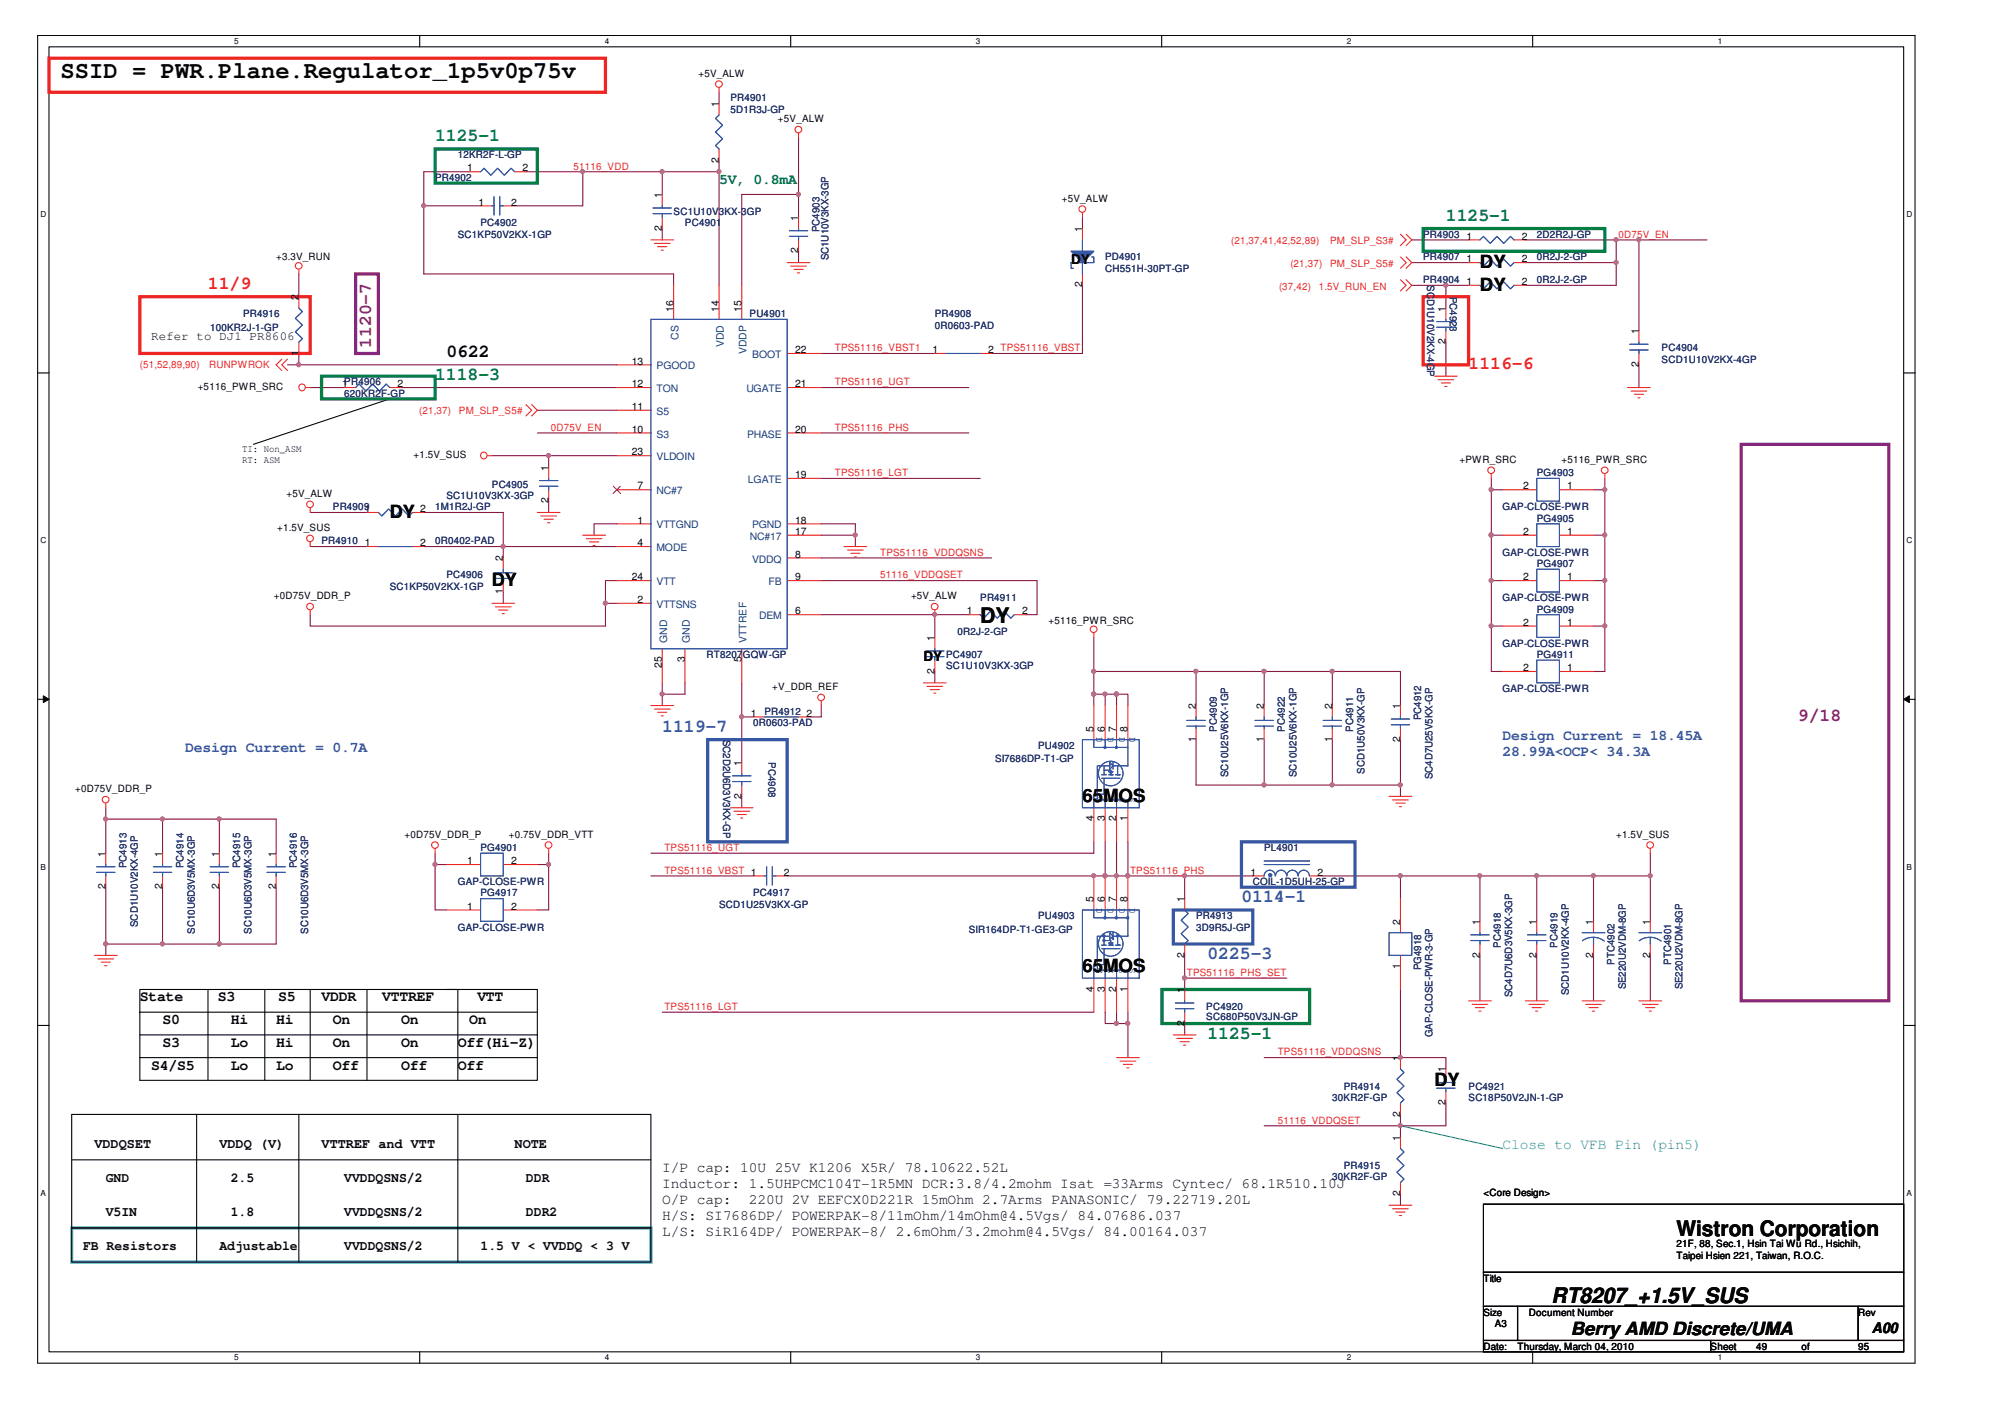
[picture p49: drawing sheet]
<svg xmlns="http://www.w3.org/2000/svg" width="297mm" height="210mm" viewBox="0 0 297 210" stroke-linecap="round" stroke-linejoin="round" font-family="sans-serif">
<defs><g id="words">
<text font-size="3.6" fill="#040503" x="9" y="11.7">SSID = PWR.Plane.Regulator_1p5v0p75v</text>
<g font-size="3.2" fill="#040503">
<text x="146.2" y="93">DY</text>
<text x="250.1" y="184.3">Wistron Corporation</text>
<text x="231.5" y="194.4">RT8207_+1.5V_SUS</text>
</g>
<g font-size="2.7" fill="#047e41">
<text x="64.9" y="21.1">1125-1</text>
<text x="215.7" y="33">1125-1</text>
<text x="64.9" y="56.7">1118-3</text>
<text x="180.1" y="155">1125-1</text>
</g>
<g font-size="2.7" fill="#040503">
<text x="220.8" y="40">DY</text>
<text x="220.8" y="43.4">DY</text>
<text x="66.6" y="53.3">0622</text>
<text x="58.1" y="77.3">DY</text>
<text x="73.4" y="87.4">DY</text>
<text x="161.5" y="119.6">65MOS</text>
<text x="161.5" y="145">65MOS</text>
<text x="214" y="162">DY</text>
<text x="234.3" y="199.2">Berry AMD Discrete/UMA</text>
</g>
<g font-size="2.7" fill="#ee2523">
<text x="31" y="43.1">11/9</text>
<text x="219.1" y="55">1116-6</text>
</g>
<g font-size="2.7" fill="#87267d">
<text x="55.4" y="51.9" transform="rotate(-90 55.4 51.9)">1120-7</text>
<text x="268.2" y="107.5">9/18</text>
</g>
<g font-size="2.7" fill="#3457a6">
<text x="98.8" y="109.2">1119-7</text>
<text x="185.2" y="134.6">0114-1</text>
<text x="180.1" y="143.1">0225-3</text>
</g>
<text font-size="2.2" fill="#047e41" x="107.3" y="27.4">5V, 0.8mA</text>
<g font-size="2.2" fill="#3457a6">
<text x="27.6" y="112.1">Design Current = 0.7A</text>
<text x="224.2" y="110.4">Design Current = 18.45A</text>
<text x="224.2" y="112.8">28.99A&lt;OCP&lt; 34.3A</text>
</g>
<g font-size="2.2" fill="#040503">
<text x="20.9" y="149.4">State</text>
<text x="32.5" y="149.4">S3</text>
<text x="41.5" y="149.4">S5</text>
<text x="48" y="149.4">VDDR</text>
<text x="57" y="149.4">VTTREF</text>
<text x="71.2" y="149.4">VTT</text>
<text x="24.3" y="152.8">S0</text>
<text x="34.4" y="152.8">Hi</text>
<text x="41.2" y="152.8">Hi</text>
<text x="49.7" y="152.8">On</text>
<text x="59.8" y="152.8">On</text>
<text x="70" y="152.8">On</text>
<text x="22.6" y="159.6">S4/S5</text>
<text x="24.3" y="156.2">S3</text>
<text x="34.4" y="159.6">Lo</text>
<text x="34.4" y="156.2">Lo</text>
<text x="41.2" y="159.6">Lo</text>
<text x="41.2" y="156.2">Hi</text>
<text x="49.7" y="156.2">On</text>
<text x="49.7" y="159.6">Off</text>
<text x="59.8" y="156.2">On</text>
<text x="59.8" y="159.6">Off</text>
<text x="68.3" y="156.2">Off(Hi-Z)</text>
<text x="68.3" y="159.6">Off</text>
<text x="98.8" y="174.8">I/P cap: 10U 25V K1206 X5R/ 78.10622.52L</text>
<text x="98.8" y="177.2">Inductor: 1.5UHPCMC104T-1R5MN DCR:3.8/4.2mohm Isat =33Arms Cyntec/ 68.1R510.10J</text>
<text x="98.8" y="179.6">O/P cap:</text>
<text x="111.7" y="179.6">220U 2V EEFCX0D221R 15mOhm 2.7Arms PANASONIC/ 79.22719.20L</text>
<text x="98.8" y="181.9">H/S: SI7686DP/ POWERPAK-8/11mOhm/14mOhm@4.5Vgs/ 84.07686.037</text>
<text x="98.8" y="184.3">L/S: SiR164DP/ POWERPAK-8/ 2.6mOhm/3.2mohm@4.5Vgs/ 84.00164.037</text>
<text x="279.2" y="198.9">A00</text>
</g>
<text font-size="2.2" fill="#31b44a" x="224.2" y="171.4">Close to VFB Pin (pin5)</text>
<g font-size="2" fill="#040503">
<text x="159.8" y="39.4">DY</text>
<text x="137.8" y="98.7">DY</text>
<text x="14.1" y="171.3">VDDQSET</text>
<text x="32.7" y="171.3">VDDQ (V)</text>
<text x="48" y="171.3">VTTREF and VTT</text>
<text x="76.8" y="171.3">NOTE</text>
<text x="15.8" y="176.4">GND</text>
<text x="34.4" y="176.4">2.5</text>
<text x="51.4" y="176.4">VVDDQSNS/2</text>
<text x="78.5" y="176.4">DDR</text>
<text x="15.8" y="181.5">V5IN</text>
<text x="34.4" y="181.5">1.8</text>
<text x="51.4" y="181.5">VVDDQSNS/2</text>
<text x="78.5" y="181.5">DDR2</text>
<text x="12.4" y="186.5">FB Resistors</text>
<text x="32.7" y="186.5">Adjustable</text>
<text x="51.4" y="186.5">VVDDQSNS/2</text>
<text x="71.7" y="186.5">1.5 V &lt; VVDDQ &lt; 3 V</text>
</g>
<text font-size="1.9" fill="#040503" x="22.6" y="50.8">Refer to DJ1 PR8606</text>
<g font-size="1.5" fill="#040503">
<text x="104.2" y="11.4">+5V_ALW</text>
<text x="107.2" y="16" transform="rotate(-90 107.2 16)">1</text>
<text x="116.1" y="18.2">+5V_ALW</text>
<text x="69.7" y="25.6">1</text>
<text x="77.9" y="25.6">2</text>
<text x="98.8" y="29.5" transform="rotate(-90 98.8 29.5)">1</text>
<text x="107.2" y="24.3" transform="rotate(-90 107.2 24.3)">2</text>
<text x="71.4" y="30.7">1</text>
<text x="76.3" y="30.7">2</text>
<text x="98.8" y="34.4" transform="rotate(-90 98.8 34.4)">2</text>
<text x="119.1" y="32.9" transform="rotate(-90 119.1 32.9)">1</text>
<text x="158.4" y="30.1">+5V_ALW</text>
<text x="161.5" y="34.6" transform="rotate(-90 161.5 34.6)">1</text>
<text x="218.8" y="35.7">1</text>
<text x="227" y="35.7">2</text>
<text x="41.2" y="38.9">+3.3V_RUN</text>
<text x="119.1" y="37.8" transform="rotate(-90 119.1 37.8)">2</text>
<text x="218.8" y="39.1">1</text>
<text x="227" y="39.1">2</text>
<text x="44.5" y="44.8" transform="rotate(-90 44.5 44.8)">2</text>
<text x="100.5" y="46.5" transform="rotate(-90 100.5 46.5)">16</text>
<text x="107.2" y="46.5" transform="rotate(-90 107.2 46.5)">14</text>
<text x="110.6" y="46.5" transform="rotate(-90 110.6 46.5)">15</text>
<text x="161.5" y="42.9" transform="rotate(-90 161.5 42.9)">2</text>
<text x="215.7" y="46.5" transform="rotate(-90 215.7 46.5)">1</text>
<text x="218.8" y="42.5">1</text>
<text x="227" y="42.5">2</text>
<text x="44.5" y="53.1" transform="rotate(-90 44.5 53.1)">1</text>
<text x="118.6" y="52.7">22</text>
<text x="139.1" y="52.7">1</text>
<text x="147.4" y="52.7">2 TPS51116_VBST</text>
<text x="215.7" y="51.4" transform="rotate(-90 215.7 51.4)">2</text>
<text x="244.5" y="49.9" transform="rotate(-90 244.5 49.9)">1</text>
<text x="29.5" y="58.2">+5116_PWR_SRC</text>
<text x="51" y="57.8">1PR4906</text>
<text x="59.3" y="57.8">2</text>
<text x="94.2" y="54.4">13</text>
<text x="94.2" y="57.8">12</text>
<text x="118.6" y="57.8">21</text>
<text x="244.5" y="54.8" transform="rotate(-90 244.5 54.8)">2</text>
<text x="94.2" y="61.2">11</text>
<text x="94.2" y="64.6">10</text>
<text x="118.6" y="64.6">20</text>
<text x="36.1" y="67.5">TI: Non_ASM</text>
<text x="36.1" y="69">RT: ASM</text>
<text x="61.7" y="68.3">+1.5V_SUS</text>
<text x="81.8" y="70.2" transform="rotate(-90 81.8 70.2)">1</text>
<text x="94.2" y="67.9">23</text>
<text x="118.6" y="71.3">19</text>
<text x="217.7" y="69">+PWR_SRC</text>
<text x="233" y="69">+5116_PWR_SRC</text>
<text x="42.7" y="74.1">+5V_ALW</text>
<text x="54.4" y="76.4">1</text>
<text x="62.7" y="76.4">2</text>
<text x="81.8" y="75.1" transform="rotate(-90 81.8 75.1)">2</text>
<text x="95.1" y="73">7</text>
<text x="227.2" y="73">2</text>
<text x="233.8" y="73">1</text>
<text x="41.4" y="79.2">+1.5V_SUS</text>
<text x="54.4" y="81.5">1</text>
<text x="62.7" y="81.5">2</text>
<text x="75" y="83.8" transform="rotate(-90 75 83.8)">2</text>
<text x="95.1" y="78.1">1</text>
<text x="95.1" y="81.5">4</text>
<text x="118.6" y="83.2">8</text>
<text x="118.6" y="78.1">18</text>
<text x="118.6" y="79.8">17</text>
<text x="227.2" y="79.8">2</text>
<text x="233.8" y="79.8">1</text>
<text x="40.9" y="89.4">+0D75V_DDR_P</text>
<text x="75" y="88.6" transform="rotate(-90 75 88.6)">1</text>
<text x="94.2" y="86.6">24</text>
<text x="95.1" y="90">2</text>
<text x="118.6" y="86.6">9</text>
<text x="135.9" y="89.4">+5V_ALW</text>
<text x="227.2" y="86.6">2</text>
<text x="233.8" y="86.6">1</text>
<text x="118.6" y="91.7">6</text>
<text x="139.4" y="95.6" transform="rotate(-90 139.4 95.6)">1</text>
<text x="144.2" y="91.7">1</text>
<text x="152.5" y="91.7">2</text>
<text x="156.4" y="93.1">+5116_PWR_SRC</text>
<text x="227.2" y="93.4">2</text>
<text x="233.8" y="93.4">1</text>
<text x="98.8" y="99.6" transform="rotate(-90 98.8 99.6)">25</text>
<text x="102.2" y="98.8" transform="rotate(-90 102.2 98.8)">3</text>
<text x="110.6" y="98.8" transform="rotate(-90 110.6 98.8)">5</text>
<text x="139.4" y="100.5" transform="rotate(-90 139.4 100.5)">2</text>
<text x="227.2" y="100.1">2</text>
<text x="233.8" y="100.1">1</text>
<text x="112" y="106.9">1</text>
<text x="115.2" y="102.9">+V_DDR_REF</text>
<text x="120.3" y="106.9">2</text>
<text x="178.4" y="105.8" transform="rotate(-90 178.4 105.8)">2</text>
<text x="188.6" y="105.8" transform="rotate(-90 188.6 105.8)">2</text>
<text x="198.7" y="105.8" transform="rotate(-90 198.7 105.8)">2</text>
<text x="208.9" y="105.8" transform="rotate(-90 208.9 105.8)">1</text>
<text x="163.1" y="109.2" transform="rotate(-90 163.1 109.2)">5</text>
<text x="164.8" y="109.2" transform="rotate(-90 164.8 109.2)">6</text>
<text x="166.5" y="109.2" transform="rotate(-90 166.5 109.2)">7</text>
<text x="168.2" y="109.2" transform="rotate(-90 168.2 109.2)">8</text>
<text x="178.4" y="110.7" transform="rotate(-90 178.4 110.7)">1</text>
<text x="188.6" y="110.7" transform="rotate(-90 188.6 110.7)">1</text>
<text x="198.7" y="110.7" transform="rotate(-90 198.7 110.7)">1</text>
<text x="208.9" y="110.7" transform="rotate(-90 208.9 110.7)">2</text>
<text x="11.2" y="118.2">+0D75V_DDR_P</text>
<text x="110.6" y="119.1" transform="rotate(-90 110.6 119.1)">2</text>
<text x="110.6" y="114.3" transform="rotate(-90 110.6 114.3)">1</text>
<text x="60.4" y="124.9">+0D75V_DDR_P</text>
<text x="75.9" y="124.9">+0.75V_DDR_VTT</text>
<text x="163.1" y="122.5" transform="rotate(-90 163.1 122.5)">4</text>
<text x="164.8" y="122.5" transform="rotate(-90 164.8 122.5)">3</text>
<text x="166.5" y="122.5" transform="rotate(-90 166.5 122.5)">2</text>
<text x="168.2" y="122.5" transform="rotate(-90 168.2 122.5)">1</text>
<text x="241.1" y="124.9">+1.5V_SUS</text>
<text x="15.7" y="127.8" transform="rotate(-90 15.7 127.8)">1</text>
<text x="24.2" y="127.8" transform="rotate(-90 24.2 127.8)">1</text>
<text x="32.7" y="127.8" transform="rotate(-90 32.7 127.8)">1</text>
<text x="41.2" y="127.8" transform="rotate(-90 41.2 127.8)">1</text>
<text x="69.7" y="128.9">1</text>
<text x="76.3" y="128.9">2</text>
<text x="116.9" y="130.6">2</text>
<text x="186.6" y="130.6">1</text>
<text x="196.6" y="130.6">2</text>
<text x="15.7" y="132.7" transform="rotate(-90 15.7 132.7)">2</text>
<text x="24.2" y="132.7" transform="rotate(-90 24.2 132.7)">2</text>
<text x="32.7" y="132.7" transform="rotate(-90 32.7 132.7)">2</text>
<text x="41.2" y="132.7" transform="rotate(-90 41.2 132.7)">2</text>
<text x="69.7" y="135.7">1</text>
<text x="76.3" y="135.7">2</text>
<text x="163.1" y="134.6" transform="rotate(-90 163.1 134.6)">5</text>
<text x="164.8" y="134.6" transform="rotate(-90 164.8 134.6)">6</text>
<text x="166.5" y="134.6" transform="rotate(-90 166.5 134.6)">7</text>
<text x="168.2" y="134.6" transform="rotate(-90 168.2 134.6)">8</text>
<text x="176.7" y="134.6" transform="rotate(-90 176.7 134.6)">1</text>
<text x="208.9" y="138" transform="rotate(-90 208.9 138)">2</text>
<text x="220.8" y="138" transform="rotate(-90 220.8 138)">1</text>
<text x="229.2" y="138" transform="rotate(-90 229.2 138)">1</text>
<text x="237.7" y="138" transform="rotate(-90 237.7 138)">1</text>
<text x="246.2" y="138" transform="rotate(-90 246.2 138)">1</text>
<text x="176.7" y="142.9" transform="rotate(-90 176.7 142.9)">2</text>
<text x="220.8" y="142.9" transform="rotate(-90 220.8 142.9)">2</text>
<text x="229.2" y="142.9" transform="rotate(-90 229.2 142.9)">2</text>
<text x="237.7" y="142.9" transform="rotate(-90 237.7 142.9)">2</text>
<text x="246.2" y="142.9" transform="rotate(-90 246.2 142.9)">2</text>
<text x="163.1" y="147.9" transform="rotate(-90 163.1 147.9)">4</text>
<text x="164.8" y="147.9" transform="rotate(-90 164.8 147.9)">3</text>
<text x="166.5" y="147.9" transform="rotate(-90 166.5 147.9)">2</text>
<text x="168.2" y="147.9" transform="rotate(-90 168.2 147.9)">1</text>
<text x="176.7" y="148.1" transform="rotate(-90 176.7 148.1)">1</text>
<text x="208.9" y="144.5" transform="rotate(-90 208.9 144.5)">1</text>
<text x="176.7" y="153" transform="rotate(-90 176.7 153)">2</text>
<text x="208.9" y="158.3" transform="rotate(-90 208.9 158.3)">1</text>
<text x="215.7" y="160" transform="rotate(-90 215.7 160)">1</text>
<text x="208.9" y="166.6" transform="rotate(-90 208.9 166.6)">2</text>
<text x="215.7" y="164.9" transform="rotate(-90 215.7 164.9)">2</text>
<text x="208.9" y="170.2" transform="rotate(-90 208.9 170.2)">1</text>
<text x="208.9" y="178.4" transform="rotate(-90 208.9 178.4)">2</text>
<text x="221.3" y="178.5">&lt;Core Design&gt;</text>
<text x="221.3" y="191.2">Title</text>
<text x="250.1" y="186.1">21F, 88, Sec.1, Hsin Tai Wu Rd., Hsichih,</text>
<text x="250.1" y="187.8">Taipei Hsien 221, Taiwan, R.O.C.</text>
<text x="221.3" y="196.3">Size</text>
<text x="223" y="198">A3</text>
<text x="228.1" y="196.3">Document Number</text>
<text x="277.2" y="196.3">Rev</text>
<text x="221.3" y="201.3">Date:</text>
<text x="226.4" y="201.3">Thursday, March 04, 2010</text>
<text x="255.2" y="201.3">Sheet</text>
<text x="262" y="201.3">49</text>
<text x="268.8" y="201.4">of</text>
<text x="277.2" y="201.3">95</text>
</g>
<g font-size="1.5" fill="#252c73">
<text x="109" y="15.1">PR4901</text>
<text x="109" y="16.8">5D1R3J-GP</text>
<text x="68.3" y="23.6">12KR2F-L-GP</text>
<text x="64.9" y="27">PR4902</text>
<text x="68.3" y="35.5">SC1KP50V2KX-1GP</text>
<text x="71.7" y="33.8">PC4902</text>
<text x="100.5" y="32.1">SC1U10V3KX-3GP</text>
<text x="102.2" y="33.8">PC4901</text>
<text x="122.2" y="34.6" transform="rotate(-90 122.2 34.6)">PC4903</text>
<text x="212.3" y="35.5">PR4903</text>
<text x="229.3" y="35.5">2D2R2J-GP</text>
<text x="123.6" y="38.9" transform="rotate(-90 123.6 38.9)">SC1U10V3KX-3GP</text>
<text x="164.9" y="38.9">PD4901</text>
<text x="164.9" y="40.6">CH551H-30PT-GP</text>
<text x="212.3" y="38.9">PR4907</text>
<text x="229.3" y="38.9">0R2J-2-GP</text>
<text x="36.3" y="47.3">PR4916</text>
<text x="111.8" y="47.3">PU4901</text>
<text x="139.5" y="47.3">PR4908</text>
<text x="212.3" y="42.2">PR4904</text>
<text x="212.9" y="42.6" transform="rotate(90 212.9 42.6)">SCD1U10V2KX-4GP</text>
<text x="216.3" y="44.3" transform="rotate(90 216.3 44.3)">PC4923</text>
<text x="229.3" y="42.2">0R2J-2-GP</text>
<text x="31.4" y="49.3">100KR2J-1-GP</text>
<text x="139.5" y="49">0R0603-PAD</text>
<text x="247.9" y="52.4">PC4904</text>
<text x="51.4" y="59.2">620KR2F-GP</text>
<text x="247.9" y="54.1">SCD1U10V2KX-4GP</text>
<text x="229.3" y="71">PG4903</text>
<text x="49.7" y="76.1">PR4909</text>
<text x="64.9" y="76.1">1M1R2J-GP</text>
<text x="66.6" y="74.4">SC1U10V3KX-3GP</text>
<text x="73.4" y="72.7">PC4905</text>
<text x="224.2" y="76.1">GAP-CLOSE-PWR</text>
<text x="229.3" y="77.8">PG4905</text>
<text x="48" y="81.2">PR4910</text>
<text x="64.9" y="81.2">0R0402-PAD</text>
<text x="224.2" y="82.9">GAP-CLOSE-PWR</text>
<text x="58.1" y="88">SC1KP50V2KX-1GP</text>
<text x="66.6" y="86.3">PC4906</text>
<text x="146.2" y="89.7">PR4911</text>
<text x="224.2" y="89.7">GAP-CLOSE-PWR</text>
<text x="229.3" y="84.6">PG4907</text>
<text x="142.9" y="94.8">0R2J-2-GP</text>
<text x="229.3" y="91.4">PG4909</text>
<text x="105.4" y="98.2">RT8207GQW-GP</text>
<text x="141.2" y="98.2">PC4907</text>
<text x="141.2" y="99.9">SC1U10V3KX-3GP</text>
<text x="224.2" y="96.5">GAP-CLOSE-PWR</text>
<text x="229.3" y="98.2">PG4911</text>
<text x="114.1" y="106.6">PR4912</text>
<text x="212" y="107.5" transform="rotate(-90 212 107.5)">PC4912</text>
<text x="224.2" y="103.2">GAP-CLOSE-PWR</text>
<text x="107.9" y="110.3" transform="rotate(90 107.9 110.3)">SC2D2U6D3V3KX-GP</text>
<text x="112.4" y="108.3">0R0603-PAD</text>
<text x="114.7" y="113.7" transform="rotate(90 114.7 113.7)">PC4908</text>
<text x="148.5" y="113.7">SI7686DP-T1-GP</text>
<text x="154.9" y="111.7">PU4902</text>
<text x="181.5" y="109.2" transform="rotate(-90 181.5 109.2)">PC4909</text>
<text x="191.7" y="109.2" transform="rotate(-90 191.7 109.2)">PC4922</text>
<text x="201.9" y="109.2" transform="rotate(-90 201.9 109.2)">PC4911</text>
<text x="183.2" y="115.9" transform="rotate(-90 183.2 115.9)">SC10U25V6KX-1GP</text>
<text x="193.4" y="115.9" transform="rotate(-90 193.4 115.9)">SC10U25V6KX-1GP</text>
<text x="203.6" y="115.4" transform="rotate(-90 203.6 115.4)">SCD1U50V3KX-GP</text>
<text x="213.7" y="116.3" transform="rotate(-90 213.7 116.3)">SC4D7U25V5KX-GP</text>
<text x="18.9" y="129.5" transform="rotate(-90 18.9 129.5)">PC4913</text>
<text x="27.4" y="129.5" transform="rotate(-90 27.4 129.5)">PC4914</text>
<text x="35.8" y="129.5" transform="rotate(-90 35.8 129.5)">PC4915</text>
<text x="44.3" y="129.5" transform="rotate(-90 44.3 129.5)">PC4916</text>
<text x="71.7" y="127">PG4901</text>
<text x="188.6" y="127">PL4901</text>
<text x="68.3" y="132">GAP-CLOSE-PWR</text>
<text x="71.7" y="133.7">PG4917</text>
<text x="107.3" y="135.4">SCD1U25V3KX-GP</text>
<text x="112.4" y="133.7">PC4917</text>
<text x="154.9" y="137.1">PU4903</text>
<text x="178.4" y="137.1">PR4913</text>
<text x="186.9" y="132">COIL-1D5UH-25-GP</text>
<text x="20.6" y="138.3" transform="rotate(-90 20.6 138.3)">SCD1U10V2KX-4GP</text>
<text x="29.1" y="139.3" transform="rotate(-90 29.1 139.3)">SC10U6D3V5MX-3GP</text>
<text x="37.5" y="139.3" transform="rotate(-90 37.5 139.3)">SC10U6D3V5MX-3GP</text>
<text x="46" y="139.3" transform="rotate(-90 46 139.3)">SC10U6D3V5MX-3GP</text>
<text x="68.3" y="138.8">GAP-CLOSE-PWR</text>
<text x="144.6" y="139.1">SIR164DP-T1-GE3-GP</text>
<text x="178.4" y="138.8">3D9R5J-GP</text>
<text x="223.9" y="141.4" transform="rotate(-90 223.9 141.4)">PC4918</text>
<text x="232.4" y="141.4" transform="rotate(-90 232.4 141.4)">PC4919</text>
<text x="240.8" y="143.9" transform="rotate(-90 240.8 143.9)">PTC4902</text>
<text x="249.3" y="143.9" transform="rotate(-90 249.3 143.9)">PTC4901</text>
<text x="212" y="144.8" transform="rotate(-90 212 144.8)">PG4918</text>
<text x="225.6" y="148.8" transform="rotate(-90 225.6 148.8)">SC4D7U6D3V5KX-3GP</text>
<text x="234.1" y="148.5" transform="rotate(-90 234.1 148.5)">SCD1U10V2KX-4GP</text>
<text x="242.5" y="147.6" transform="rotate(-90 242.5 147.6)">SE220U2VDM-8GP</text>
<text x="251" y="147.6" transform="rotate(-90 251 147.6)">SE220U2VDM-8GP</text>
<text x="180" y="150.7">PC4920</text>
<text x="180" y="152.2">SC680P50V3JN-GP</text>
<text x="213.7" y="154.7" transform="rotate(-90 213.7 154.7)">GAP-CLOSE-PWR-3-GP</text>
<text x="198.8" y="164.2">30KR2F-GP</text>
<text x="200.5" y="162.5">PR4914</text>
<text x="219.1" y="162.5">PC4921</text>
<text x="219.1" y="164.2">SC18P50V2JN-1-GP</text>
<text x="198.8" y="176.1">30KR2F-GP</text>
<text x="200.5" y="174.4">PR4915</text>
</g>
<g font-size="1.5" fill="#ee2523">
<text x="85.6" y="25.3">51116_VDD</text>
<text x="241.4" y="35.5">0D75V_EN</text>
<text x="183.7" y="36.5">(21,37,41,42,52,89)</text>
<text x="192.5" y="39.9">(21,37)</text>
<text x="198.4" y="36.5">PM_SLP_S3#</text>
<text x="198.4" y="39.9">PM_SLP_S5#</text>
<text x="190.8" y="43.3">(37,42)</text>
<text x="196.8" y="43.3">1.5V_RUN_EN</text>
<text x="124.5" y="52.4">TPS51116_VBST1</text>
<text x="20.9" y="55">(51,52,89,90)</text>
<text x="31.2" y="55">RUNPWROK</text>
<text x="124.5" y="57.5">TPS51116_UGT</text>
<text x="62.5" y="61.7">(21,37)</text>
<text x="68.5" y="61.7">PM_SLP_S5#</text>
<text x="82.2" y="64.3">0D75V_EN</text>
<text x="124.5" y="64.3">TPS51116_PHS</text>
<text x="124.5" y="71">TPS51116_LGT</text>
<text x="131.3" y="82.9">TPS51116_VDDQSNS</text>
<text x="131.3" y="86.3">51116_VDDQSET</text>
<text x="99.1" y="127">TPS51116_UGT</text>
<text x="99.1" y="130.3">TPS51116_VBST 1</text>
<text x="168.6" y="130.3">TPS51116_PHS</text>
<text x="177.1" y="145.6">TPS51116_PHS_SET</text>
<text x="99.1" y="150.7">TPS51116_LGT</text>
<text x="190.6" y="157.5">TPS51116_VDDQSNS</text>
<text x="190.6" y="167.6">51116_VDDQSET</text>
</g>
<g font-size="1.5" fill="#0e457b">
<text x="101.2" y="50.7" transform="rotate(-90 101.2 50.7)">CS</text>
<text x="108" y="51.8" transform="rotate(-90 108 51.8)">VDD</text>
<text x="111.4" y="52.9" transform="rotate(-90 111.4 52.9)">VDDP</text>
<text x="112.2" y="53.4">BOOT</text>
<text x="98" y="55.1">PGOOD</text>
<text x="98" y="58.5">TON</text>
<text x="111.3" y="58.5">UGATE</text>
<text x="98" y="61.9">S5</text>
<text x="98" y="65.3">S3</text>
<text x="111.5" y="65.3">PHASE</text>
<text x="98" y="68.7">VLDOIN</text>
<text x="98" y="73.8">NC#7</text>
<text x="111.6" y="72.1">LGATE</text>
<text x="98" y="78.8">VTTGND</text>
<text x="98" y="82.2">MODE</text>
<text x="111.9" y="80.5">NC#17</text>
<text x="112.2" y="83.9">VDDQ</text>
<text x="112.2" y="78.8">PGND</text>
<text x="98" y="87.3">VTT</text>
<text x="114.7" y="87.3">FB</text>
<text x="98" y="90.7">VTTSNS</text>
<text x="99.5" y="95.9" transform="rotate(-90 99.5 95.9)">GND</text>
<text x="102.9" y="95.9" transform="rotate(-90 102.9 95.9)">GND</text>
<text x="111.4" y="95.9" transform="rotate(-90 111.4 95.9)">VTTREF</text>
<text x="113.2" y="92.4">DEM</text>
</g>
<g font-size="1.5" fill="#3457a6">
<text x="163.6" y="110" transform="rotate(90 163.6 110)">D</text>
<text x="165.3" y="110" transform="rotate(90 165.3 110)">D</text>
<text x="167" y="110" transform="rotate(90 167 110)">D</text>
<text x="168.5" y="110" transform="rotate(90 168.5 110)">D</text>
<text x="163.6" y="119" transform="rotate(90 163.6 119)">G</text>
<text x="165.3" y="119" transform="rotate(90 165.3 119)">S</text>
<text x="167" y="119" transform="rotate(90 167 119)">S</text>
<text x="168.5" y="119" transform="rotate(90 168.5 119)">S</text>
<text x="163.6" y="135.4" transform="rotate(90 163.6 135.4)">D</text>
<text x="165.3" y="135.4" transform="rotate(90 165.3 135.4)">D</text>
<text x="167" y="135.4" transform="rotate(90 167 135.4)">D</text>
<text x="168.5" y="135.4" transform="rotate(90 168.5 135.4)">D</text>
<text x="163.6" y="144.4" transform="rotate(90 163.6 144.4)">G</text>
<text x="165.3" y="144.4" transform="rotate(90 165.3 144.4)">S</text>
<text x="167" y="144.4" transform="rotate(90 167 144.4)">S</text>
<text x="168.5" y="144.4" transform="rotate(90 168.5 144.4)">S</text>
</g>
<g font-size="1.2" fill="#040503">
<text x="34.9" y="6.5">5</text>
<text x="90.3" y="6.5">4</text>
<text x="145.6" y="6.5">3</text>
<text x="200.9" y="6.5">2</text>
<text x="256.3" y="6.5">1</text>
<text x="6.1" y="32.4">D</text>
<text x="284.5" y="32.4">D</text>
<text x="6.1" y="81.1">C</text>
<text x="284.5" y="81.1">C</text>
<text x="6.1" y="129.7">B</text>
<text x="284.5" y="129.7">B</text>
<text x="6.1" y="178.4">A</text>
<text x="284.5" y="178.4">A</text>
<text x="34.9" y="202.9">5</text>
<text x="90.3" y="202.9">4</text>
<text x="145.6" y="202.9">3</text>
<text x="200.9" y="202.9">2</text>
<text x="256.3" y="202.9">1</text>
</g>
</g></defs>
<path d="M5.6 5.3h280.1v198.1h-280.1zM7.3 7h276.7v194.7h-276.7z" fill="none" stroke="#040503" stroke-width=".16"/>
<g fill="#fff">
<path d="M34.9 5.5h.7v1.3h-.7z"/>
<path d="M34.9 201.8h.7v1.4h-.7z"/>
</g>
<path d="M62.6 5.3v1.7M62.6 201.7v1.7" fill="none" stroke="#040503" stroke-width=".16"/>
<g fill="#fff">
<path d="M90.3 5.5h.6v1.3h-.6z"/>
<path d="M90.3 201.8h.6v1.4h-.6z"/>
</g>
<path d="M118 5.3v1.7M118 201.7v1.7" fill="none" stroke="#040503" stroke-width=".16"/>
<g fill="#fff">
<path d="M145.6 5.5h.6v1.3h-.6z"/>
<path d="M145.6 201.8h.6v1.4h-.6z"/>
</g>
<path d="M173.3 5.3v1.7M173.3 201.7v1.7" fill="none" stroke="#040503" stroke-width=".16"/>
<g fill="#fff">
<path d="M200.9 5.5h.7v1.3h-.7z"/>
<path d="M200.9 201.8h.7v1.4h-.7z"/>
</g>
<path d="M228.7 5.3v1.7M228.7 201.7v1.7" fill="none" stroke="#040503" stroke-width=".16"/>
<g fill="#fff">
<path d="M256.3 5.5h.6v1.3h-.6z"/>
<path d="M256.3 201.8h.6v1.4h-.6z"/>
<path d="M6.1 31.3h.8v1.3h-.8z"/>
<path d="M284.5 31.3h.8v1.3h-.8z"/>
<path d="M6.1 80h.8v1.3h-.8z"/>
<path d="M284.5 80h.8v1.3h-.8z"/>
</g>
<path d="M5.6 55.6h1.7M284 55.6h1.7" fill="none" stroke="#040503" stroke-width=".16"/>
<g fill="#fff">
<path d="M6.1 128.7h.7v1.3h-.7z"/>
<path d="M284.5 128.7h.7v1.3h-.7z"/>
</g>
<path d="M5.6 104.3h1.7M284 104.3h1.7" fill="none" stroke="#040503" stroke-width=".16"/>
<path d="M6.5 103.8l.8 .5-.8 .5z" fill="#040503"/>
<path d="M6.5 103.8l.8 .5-.8 .5z" fill="none" stroke="#040503" stroke-width=".15"/>
<path d="M284 104.3l.9-.5v1z" fill="#040503"/>
<path d="M284 104.3l.9-.5v1z" fill="none" stroke="#040503" stroke-width=".15"/>
<g fill="#fff">
<path d="M6.1 177.3h.7v1.3h-.7z"/>
<path d="M284.5 177.3h.7v1.3h-.7z"/>
</g>
<path d="M5.6 153h1.7M284 153h1.7" fill="none" stroke="#040503" stroke-width=".16"/>
<path d="M44.6 54.4h47.4M46.3 57.8h5.1M46.3 76.5h8.5M75.1 76.5v5M122.5 71.4h23.7M90.3 90v3.4" fill="none" stroke="#89163e" stroke-width=".16"/>
<circle cx="44.6" cy="54.4" r=".31" fill="#ca5ca3"/>
<circle cx="44.6" cy="54.4" r=".31" fill="none" stroke="#ca5ca3" stroke-width=".16"/>
<path d="M107.3 25.6v17M46.3 93.4h44M110.7 107h1.7" fill="none" stroke="#89163e" stroke-width=".16"/>
<circle cx="110.6" cy="106.9" r=".31" fill="#ca5ca3"/>
<circle cx="110.6" cy="106.9" r=".31" fill="none" stroke="#ca5ca3" stroke-width=".16"/>
<path d="M63.2 30.7v10.2M110.7 107v6.7" fill="none" stroke="#89163e" stroke-width=".16"/>
<circle cx="63.2" cy="30.7" r=".31" fill="#ca5ca3"/>
<circle cx="63.2" cy="30.7" r=".31" fill="none" stroke="#ca5ca3" stroke-width=".16"/>
<path d="M63.2 30.7h8.5M102.2 103.6h-3.4v1.7M110.7 118.8v1.7" fill="none" stroke="#89163e" stroke-width=".16"/>
<circle cx="98.8" cy="103.5" r=".31" fill="#ca5ca3"/>
<circle cx="98.8" cy="103.5" r=".31" fill="none" stroke="#ca5ca3" stroke-width=".16"/>
<path d="M107.3 13.8v1.7M98.8 25.6h8.5M110.7 29v13.6M88.6 78.1h3.4M127.6 78.1v1.7M122.5 83.2h25.4M102.2 101.9v1.7" fill="none" stroke="#89163e" stroke-width=".16"/>
<circle cx="107.3" cy="25.6" r=".31" fill="#ca5ca3"/>
<circle cx="107.3" cy="25.6" r=".31" fill="none" stroke="#ca5ca3" stroke-width=".16"/>
<circle cx="98.8" cy="25.6" r=".31" fill="#ca5ca3"/>
<circle cx="98.8" cy="25.6" r=".31" fill="none" stroke="#ca5ca3" stroke-width=".16"/>
<path d="M147.9 52.7h13.6M75.1 81.5h16.9" fill="none" stroke="#89163e" stroke-width=".16"/>
<circle cx="75.1" cy="81.5" r=".31" fill="#ca5ca3"/>
<circle cx="75.1" cy="81.5" r=".31" fill="none" stroke="#ca5ca3" stroke-width=".16"/>
<path d="M110.7 29h8.4M161.5 32.4v1.7M161.5 42.6v10.1M122.5 105.3v1.7h-1.7" fill="none" stroke="#89163e" stroke-width=".16"/>
<circle cx="119.1" cy="29" r=".31" fill="#ca5ca3"/>
<circle cx="119.1" cy="29" r=".31" fill="none" stroke="#ca5ca3" stroke-width=".16"/>
<path d="M119.1 29v3.4M88.6 78.1v1.7M139.5 91.7v3.4M139.5 100.2v1.7" fill="none" stroke="#89163e" stroke-width=".16"/>
<circle cx="139.4" cy="91.7" r=".31" fill="#ca5ca3"/>
<circle cx="139.4" cy="91.7" r=".31" fill="none" stroke="#ca5ca3" stroke-width=".16"/>
<path d="M92 86.6h-1.7v3.4h1.7M122.5 91.7h17" fill="none" stroke="#89163e" stroke-width=".16"/>
<circle cx="90.3" cy="90" r=".31" fill="#ca5ca3"/>
<circle cx="90.3" cy="90" r=".31" fill="none" stroke="#ca5ca3" stroke-width=".16"/>
<path d="M81.9 68h10.1" fill="none" stroke="#89163e" stroke-width=".16"/>
<circle cx="81.8" cy="68" r=".31" fill="#ca5ca3"/>
<circle cx="81.8" cy="68" r=".31" fill="none" stroke="#ca5ca3" stroke-width=".16"/>
<g fill="none" stroke="#89163e" stroke-width=".16">
<path d="M86.9 25.6v5.1h-10.1M107.3 23.9v1.7M119.1 37.5v1.7M63.2 40.9h37.3M122.5 57.8h22M122.5 52.7h17M63.2 76.5h11.9M81.9 68v1.7M122.5 78.1h5.1M122.5 79.8h5.1v1.7M122.5 64.6h22M46.3 81.5h8.5"/>
<path d="M46.3 91.7v1.7M122.5 86.6h32.2"/>
</g>
<circle cx="127.6" cy="79.8" r=".31" fill="#ca5ca3"/>
<circle cx="127.6" cy="79.8" r=".31" fill="none" stroke="#ca5ca3" stroke-width=".16"/>
<path d="M63.2 25.6h6.8M81.9 74.8v1.7M75.1 81.5v1.7M198.8 100.2h10.1v5.1M176.7 145.9h15.3" fill="none" stroke="#89163e" stroke-width=".16"/>
<circle cx="176.7" cy="145.9" r=".31" fill="#ca5ca3"/>
<circle cx="176.7" cy="145.9" r=".31" fill="none" stroke="#ca5ca3" stroke-width=".16"/>
<path d="M244.5 54.4v3.4M222.5 71.4v1.7M154.7 86.6v5.1M208.9 110.3v6.8M81.9 127.3v1.7M163.2 125.6v1.7M197.1 130.7h11.8v3.4M229.3 130.7h8.4M176.7 142.5v3.4" fill="none" stroke="#89163e" stroke-width=".16"/>
<circle cx="229.2" cy="130.6" r=".31" fill="#ca5ca3"/>
<circle cx="229.2" cy="130.6" r=".31" fill="none" stroke="#ca5ca3" stroke-width=".16"/>
<path d="M222.5 79.8v6.8M246.2 130.7v6.7" fill="none" stroke="#89163e" stroke-width=".16"/>
<circle cx="222.5" cy="79.8" r=".31" fill="#ca5ca3"/>
<circle cx="222.5" cy="79.8" r=".31" fill="none" stroke="#ca5ca3" stroke-width=".16"/>
<path d="M239.4 79.8v6.8" fill="none" stroke="#89163e" stroke-width=".16"/>
<circle cx="239.4" cy="79.8" r=".31" fill="#ca5ca3"/>
<circle cx="239.4" cy="79.8" r=".31" fill="none" stroke="#ca5ca3" stroke-width=".16"/>
<path d="M220.8 130.7h8.5" fill="none" stroke="#89163e" stroke-width=".16"/>
<circle cx="220.8" cy="130.6" r=".31" fill="#ca5ca3"/>
<circle cx="220.8" cy="130.6" r=".31" fill="none" stroke="#ca5ca3" stroke-width=".16"/>
<path d="M80.2 61.2h11.8M208.9 130.7h11.9v6.7M215.7 157.8v1.7M215.7 164.6v3.3" fill="none" stroke="#89163e" stroke-width=".16"/>
<circle cx="208.9" cy="130.6" r=".31" fill="#ca5ca3"/>
<circle cx="208.9" cy="130.6" r=".31" fill="none" stroke="#ca5ca3" stroke-width=".16"/>
<path d="M163.2 130.7h1.7M208.9 147.6v10.2" fill="none" stroke="#89163e" stroke-width=".16"/>
<circle cx="164.9" cy="130.6" r=".31" fill="#ca5ca3"/>
<circle cx="164.9" cy="130.6" r=".31" fill="none" stroke="#ca5ca3" stroke-width=".16"/>
<circle cx="163.2" cy="130.6" r=".31" fill="#ca5ca3"/>
<circle cx="163.2" cy="130.6" r=".31" fill="none" stroke="#ca5ca3" stroke-width=".16"/>
<path d="M163.2 100.2v3.4M198.8 110.3v6.8M176.7 145.9v1.7M188.6 157.8h20.3M246.2 142.5v6.8" fill="none" stroke="#89163e" stroke-width=".16"/>
<circle cx="163.2" cy="103.5" r=".31" fill="#ca5ca3"/>
<circle cx="163.2" cy="103.5" r=".31" fill="none" stroke="#ca5ca3" stroke-width=".16"/>
<path d="M222.5 73.1v6.7" fill="none" stroke="#89163e" stroke-width=".16"/>
<circle cx="222.5" cy="79.8" r=".31" fill="#ca5ca3"/>
<circle cx="222.5" cy="79.8" r=".31" fill="none" stroke="#ca5ca3" stroke-width=".16"/>
<circle cx="222.5" cy="73" r=".31" fill="#ca5ca3"/>
<circle cx="222.5" cy="73" r=".31" fill="none" stroke="#ca5ca3" stroke-width=".16"/>
<path d="M188.6 100.2h10.2v5.1" fill="none" stroke="#89163e" stroke-width=".16"/>
<circle cx="198.7" cy="100.1" r=".31" fill="#ca5ca3"/>
<circle cx="198.7" cy="100.1" r=".31" fill="none" stroke="#ca5ca3" stroke-width=".16"/>
<circle cx="188.6" cy="100.1" r=".31" fill="#ca5ca3"/>
<circle cx="188.6" cy="100.1" r=".31" fill="none" stroke="#ca5ca3" stroke-width=".16"/>
<path d="M222.5 73.1h1.7M166.6 130.7h1.7" fill="none" stroke="#89163e" stroke-width=".16"/>
<circle cx="168.2" cy="130.6" r=".31" fill="#ca5ca3"/>
<circle cx="168.2" cy="130.6" r=".31" fill="none" stroke="#ca5ca3" stroke-width=".16"/>
<path d="M163.2 103.6h1.7" fill="none" stroke="#89163e" stroke-width=".16"/>
<circle cx="163.2" cy="103.5" r=".31" fill="#ca5ca3"/>
<circle cx="163.2" cy="103.5" r=".31" fill="none" stroke="#ca5ca3" stroke-width=".16"/>
<path d="M97.1 127.3h66.1M164.9 125.6v5.1M166.6 125.6v5.1" fill="none" stroke="#89163e" stroke-width=".16"/>
<circle cx="166.6" cy="130.6" r=".31" fill="#ca5ca3"/>
<circle cx="166.6" cy="130.6" r=".31" fill="none" stroke="#ca5ca3" stroke-width=".16"/>
<path d="M163.2 103.6v1.7M164.9 105.3v-1.7h1.7v1.7" fill="none" stroke="#89163e" stroke-width=".16"/>
<circle cx="166.6" cy="103.5" r=".31" fill="#ca5ca3"/>
<circle cx="166.6" cy="103.5" r=".31" fill="none" stroke="#ca5ca3" stroke-width=".16"/>
<circle cx="164.9" cy="103.5" r=".31" fill="#ca5ca3"/>
<circle cx="164.9" cy="103.5" r=".31" fill="none" stroke="#ca5ca3" stroke-width=".16"/>
<path d="M166.6 103.6h1.7v1.7" fill="none" stroke="#89163e" stroke-width=".16"/>
<circle cx="166.6" cy="103.5" r=".31" fill="#ca5ca3"/>
<circle cx="166.6" cy="103.5" r=".31" fill="none" stroke="#ca5ca3" stroke-width=".16"/>
<path d="M97.1 130.7h15.3M176.7 130.7h10.2" fill="none" stroke="#89163e" stroke-width=".16"/>
<circle cx="176.7" cy="130.6" r=".31" fill="#ca5ca3"/>
<circle cx="176.7" cy="130.6" r=".31" fill="none" stroke="#ca5ca3" stroke-width=".16"/>
<path d="M164.9 130.7h1.7M168.3 125.6v5.1" fill="none" stroke="#89163e" stroke-width=".16"/>
<circle cx="164.9" cy="130.6" r=".31" fill="#ca5ca3"/>
<circle cx="164.9" cy="130.6" r=".31" fill="none" stroke="#ca5ca3" stroke-width=".16"/>
<path d="M163.2 100.2h15.2v5.1" fill="none" stroke="#89163e" stroke-width=".16"/>
<circle cx="163.2" cy="100.1" r=".31" fill="#ca5ca3"/>
<circle cx="163.2" cy="100.1" r=".31" fill="none" stroke="#ca5ca3" stroke-width=".16"/>
<path d="M222.5 79.8h1.7M222.5 93.4h1.7M222.5 86.6h1.7M239.4 86.6v6.8h-1.7M64.9 129v6.8M237.7 142.5v6.8" fill="none" stroke="#89163e" stroke-width=".16"/>
<circle cx="239.4" cy="93.4" r=".31" fill="#ca5ca3"/>
<circle cx="239.4" cy="93.4" r=".31" fill="none" stroke="#ca5ca3" stroke-width=".16"/>
<circle cx="239.4" cy="86.6" r=".31" fill="#ca5ca3"/>
<circle cx="239.4" cy="86.6" r=".31" fill="none" stroke="#ca5ca3" stroke-width=".16"/>
<path d="M222.5 86.6v6.8M237.7 86.6h1.7" fill="none" stroke="#89163e" stroke-width=".16"/>
<circle cx="222.5" cy="93.4" r=".31" fill="#ca5ca3"/>
<circle cx="222.5" cy="93.4" r=".31" fill="none" stroke="#ca5ca3" stroke-width=".16"/>
<circle cx="222.5" cy="86.6" r=".31" fill="#ca5ca3"/>
<circle cx="222.5" cy="86.6" r=".31" fill="none" stroke="#ca5ca3" stroke-width=".16"/>
<path d="M64.9 135.8h1.7M64.9 129h1.7" fill="none" stroke="#89163e" stroke-width=".16"/>
<circle cx="64.9" cy="129" r=".31" fill="#ca5ca3"/>
<circle cx="64.9" cy="129" r=".31" fill="none" stroke="#ca5ca3" stroke-width=".16"/>
<path d="M80.2 129h1.7v6.8h-1.7" fill="none" stroke="#89163e" stroke-width=".16"/>
<circle cx="81.8" cy="129" r=".31" fill="#ca5ca3"/>
<circle cx="81.8" cy="129" r=".31" fill="none" stroke="#ca5ca3" stroke-width=".16"/>
<path d="M208.9 117.1v1.7M237.7 130.7v6.7" fill="none" stroke="#89163e" stroke-width=".16"/>
<circle cx="208.9" cy="117.1" r=".31" fill="#ca5ca3"/>
<circle cx="208.9" cy="117.1" r=".31" fill="none" stroke="#ca5ca3" stroke-width=".16"/>
<path d="M198.8 117.1h10.1" fill="none" stroke="#89163e" stroke-width=".16"/>
<circle cx="198.7" cy="117.1" r=".31" fill="#ca5ca3"/>
<circle cx="198.7" cy="117.1" r=".31" fill="none" stroke="#ca5ca3" stroke-width=".16"/>
<path d="M237.7 79.8h1.7M178.4 100.2h10.2v5.1M178.4 110.3v6.8" fill="none" stroke="#89163e" stroke-width=".16"/>
<circle cx="178.4" cy="100.1" r=".31" fill="#ca5ca3"/>
<circle cx="178.4" cy="100.1" r=".31" fill="none" stroke="#ca5ca3" stroke-width=".16"/>
<path d="M163.2 95.1v5.1M188.6 110.3v6.8h-10.2M176.7 130.7v3.4M176.7 152.7v1.7M208.9 157.8h6.8M208.9 166.3v1.6h6.8" fill="none" stroke="#89163e" stroke-width=".16"/>
<circle cx="208.9" cy="157.8" r=".31" fill="#ca5ca3"/>
<circle cx="208.9" cy="157.8" r=".31" fill="none" stroke="#ca5ca3" stroke-width=".16"/>
<path d="M188.6 167.9h20.3v1.7M208.9 178.1v1.7" fill="none" stroke="#89163e" stroke-width=".16"/>
<circle cx="208.9" cy="167.9" r=".31" fill="#ca5ca3"/>
<circle cx="208.9" cy="167.9" r=".31" fill="none" stroke="#ca5ca3" stroke-width=".16"/>
<path d="M237.7 130.7h8.5" fill="none" stroke="#89163e" stroke-width=".16"/>
<circle cx="246.2" cy="130.6" r=".31" fill="#ca5ca3"/>
<circle cx="246.2" cy="130.6" r=".31" fill="none" stroke="#ca5ca3" stroke-width=".16"/>
<circle cx="237.7" cy="130.6" r=".31" fill="#ca5ca3"/>
<circle cx="237.7" cy="130.6" r=".31" fill="none" stroke="#ca5ca3" stroke-width=".16"/>
<path d="M241.1 35.8h3.4v13.5M222.5 93.4v6.8h1.7M239.4 93.4v6.8h-1.7M229.3 130.7v6.7M229.3 142.5v6.8" fill="none" stroke="#89163e" stroke-width=".16"/>
<circle cx="241.1" cy="35.8" r=".31" fill="#ca5ca3"/>
<circle cx="241.1" cy="35.8" r=".31" fill="none" stroke="#ca5ca3" stroke-width=".16"/>
<path d="M80.2 64.6h11.8M239.4 73.1v6.7" fill="none" stroke="#89163e" stroke-width=".16"/>
<circle cx="239.4" cy="73" r=".31" fill="#ca5ca3"/>
<circle cx="239.4" cy="73" r=".31" fill="none" stroke="#ca5ca3" stroke-width=".16"/>
<path d="M63.2 25.6v5.1M119.1 20.5v8.5M73.4 68h8.5M239.4 71.4v1.7h-1.7M63.2 81.5h11.9M98.8 101.9v1.7M110.7 101.9v5.1M41.2 132.4v8.4h-8.5M64.9 127.3v1.7M220.8 142.5v6.8" fill="none" stroke="#89163e" stroke-width=".16"/>
<circle cx="32.7" cy="140.8" r=".31" fill="#ca5ca3"/>
<circle cx="32.7" cy="140.8" r=".31" fill="none" stroke="#ca5ca3" stroke-width=".16"/>
<path d="M15.8 122.2v5.1M15.8 140.8v1.7" fill="none" stroke="#89163e" stroke-width=".16"/>
<circle cx="15.8" cy="140.8" r=".31" fill="#ca5ca3"/>
<circle cx="15.8" cy="140.8" r=".31" fill="none" stroke="#ca5ca3" stroke-width=".16"/>
<path d="M32.7 122.2h8.5" fill="none" stroke="#89163e" stroke-width=".16"/>
<circle cx="32.7" cy="122.2" r=".31" fill="#ca5ca3"/>
<circle cx="32.7" cy="122.2" r=".31" fill="none" stroke="#ca5ca3" stroke-width=".16"/>
<path d="M24.3 122.2v5.1M24.3 132.4v8.4M32.7 122.2v5.1" fill="none" stroke="#89163e" stroke-width=".16"/>
<circle cx="24.2" cy="122.2" r=".31" fill="#ca5ca3"/>
<circle cx="24.2" cy="122.2" r=".31" fill="none" stroke="#ca5ca3" stroke-width=".16"/>
<path d="M15.8 120.5v1.7M32.7 132.4v8.4" fill="none" stroke="#89163e" stroke-width=".16"/>
<circle cx="15.8" cy="122.2" r=".31" fill="#ca5ca3"/>
<circle cx="15.8" cy="122.2" r=".31" fill="none" stroke="#ca5ca3" stroke-width=".16"/>
<path d="M210.6 39.2h8.5M227.6 35.8h13.5v3.4h-13.5M59.8 57.8h32.2M139.5 91.7h5M15.8 122.2h16.9M41.2 122.2v5.1M246.2 127.3v3.4" fill="none" stroke="#89163e" stroke-width=".16"/>
<circle cx="241.1" cy="39.2" r=".31" fill="#ca5ca3"/>
<circle cx="241.1" cy="39.2" r=".31" fill="none" stroke="#ca5ca3" stroke-width=".16"/>
<path d="M75.1 88.3v1.7M188.6 117.1h10.2" fill="none" stroke="#89163e" stroke-width=".16"/>
<circle cx="188.6" cy="117.1" r=".31" fill="#ca5ca3"/>
<circle cx="188.6" cy="117.1" r=".31" fill="none" stroke="#ca5ca3" stroke-width=".16"/>
<path d="M210.6 35.8h8.5M244.5 35.8h10.2M153 91.7h1.7" fill="none" stroke="#89163e" stroke-width=".16"/>
<circle cx="244.5" cy="35.8" r=".31" fill="#ca5ca3"/>
<circle cx="244.5" cy="35.8" r=".31" fill="none" stroke="#ca5ca3" stroke-width=".16"/>
<path d="M15.8 132.4v8.4M24.3 140.8h8.4" fill="none" stroke="#89163e" stroke-width=".16"/>
<circle cx="32.7" cy="140.8" r=".31" fill="#ca5ca3"/>
<circle cx="32.7" cy="140.8" r=".31" fill="none" stroke="#ca5ca3" stroke-width=".16"/>
<circle cx="24.2" cy="140.8" r=".31" fill="#ca5ca3"/>
<circle cx="24.2" cy="140.8" r=".31" fill="none" stroke="#ca5ca3" stroke-width=".16"/>
<path d="M98.8 34.1v1.7M98.8 151h64.4M168.3 152.7v5.1" fill="none" stroke="#89163e" stroke-width=".16"/>
<circle cx="168.2" cy="152.7" r=".31" fill="#ca5ca3"/>
<circle cx="168.2" cy="152.7" r=".31" fill="none" stroke="#ca5ca3" stroke-width=".16"/>
<path d="M168.3 130.7h8.4" fill="none" stroke="#89163e" stroke-width=".16"/>
<circle cx="168.2" cy="130.6" r=".31" fill="#ca5ca3"/>
<circle cx="168.2" cy="130.6" r=".31" fill="none" stroke="#ca5ca3" stroke-width=".16"/>
<path d="M86.9 25.6h11.9v3.4" fill="none" stroke="#89163e" stroke-width=".16"/>
<circle cx="86.9" cy="25.6" r=".31" fill="#ca5ca3"/>
<circle cx="86.9" cy="25.6" r=".31" fill="none" stroke="#ca5ca3" stroke-width=".16"/>
<path d="M100.5 40.9v1.7M215.7 42.6h3.4M15.8 140.8h8.5" fill="none" stroke="#89163e" stroke-width=".16"/>
<circle cx="215.7" cy="42.5" r=".31" fill="#ca5ca3"/>
<circle cx="215.7" cy="42.5" r=".31" fill="none" stroke="#ca5ca3" stroke-width=".16"/>
<path d="M241.1 39.2v3.4h-13.5M117.4 130.7h45.8M164.9 151v1.7h1.7v-1.7M168.3 151v1.7" fill="none" stroke="#89163e" stroke-width=".16"/>
<circle cx="166.6" cy="152.7" r=".31" fill="#ca5ca3"/>
<circle cx="166.6" cy="152.7" r=".31" fill="none" stroke="#ca5ca3" stroke-width=".16"/>
<path d="M78.5 25.6h8.4M44.6 40.9v3.4M44.6 52.7v1.7h-1.7M210.6 42.6h5.1v3.4M215.7 51v5.1M166.6 152.7h1.7" fill="none" stroke="#89163e" stroke-width=".16"/>
<g fill="none" stroke="#ee2523" stroke-width=".16">
<path d="M107.3 13.1v.7M119.1 19.9v.6M97.1 35.8h3.4M97.6 36.3h2.4M98.1 36.8h1.4M98.6 37.3h.4M117.4 39.2h3.4M118 39.7h2.3M161.5 31.7v.7M161.5 34.1v1.7M208.9 34.9l.9 .9-.9 .8M208.9 38.3l.9 .9-.9 .8"/>
<path d="M209.8 34.9l.8 .9-.8 .8M209.8 38.3l.8 .9-.8 .8M42 53.6l-.8 .8 .8 .9M42.9 53.6l-.9 .8 .9 .9M44.6 40.2v.7M45.6 57.8h.7M118.4 40.2h1.4M119 40.7h.3M161.5 40.9v1.7M208.9 41.7l.9 .9-.9 .8M209.8 41.7l.8 .9-.8 .8M214 56.1h3.4"/>
<path d="M214.5 56.6h2.4M215 57.1h1.4M215.6 57.7h.3M242.8 57.8h3.4M243.3 58.3h2.4M243.8 58.8h1.4M244.4 59.3h.3M46.3 75.8v.7M72.7 68h.7M78.5 60.4l.8 .8-.8 .9M79.3 60.4l.9 .8-.9 .9M80.2 76.5h3.4"/>
<path d="M80.7 77h2.3M81.2 77.5h1.3M81.7 78h.3M86.9 79.8h3.4M222.5 70.7v.7M239.4 70.7v.7M46.3 80.9v.6M46.3 91v.7M73.4 90h3.4M73.9 90.5h2.4M74.4 91h1.4M74.9 91.5h.3"/>
<path d="M87.5 80.4h2.3M88 80.9h1.3M88.5 81.4h.3M125.9 81.5h3.4M126.4 82.1h2.4M126.9 82.5h1.4M127.4 83.1h.4M139.5 91v.7M144.5 91.7h1.7M151.3 91.7h1.7M163.2 94.4v.7M15.8 119.8v.7"/>
<path d="M97.1 105.3h3.4M97.6 105.8h2.4M98.1 106.3h1.4M98.6 106.8h.4M122.5 104.6v.7M137.8 101.9h3.4M138.3 102.4h2.3M138.8 102.9h1.4M139.3 103.4h.3M207.2 118.8h3.4M207.8 119.3h2.3M208.2 119.8h1.4"/>
<path d="M208.9 105.3v1.7M208.9 108.6v1.7M64.9 126.6v.7M81.9 126.6v.7M109 120.5h3.4M109.5 121h2.3M110 121.5h1.3M110.5 122h.3M208.8 120.3h.3M246.2 126.6v.7M14.1 142.5h3.4M14.6 143.1h2.4"/>
<path d="M15.1 143.5h1.4M15.6 144.1h.3M166.6 157.8h3.4M167.1 158.3h2.3M167.6 158.8h1.4M168.1 159.3h.3M175 154.4h3.4M175.6 154.9h2.3M176.1 155.4h1.3M176.6 155.9h.3M219.1 149.3h3.4M219.6 149.8h2.4"/>
<path d="M220.1 150.3h1.4M220.6 150.8h.4M227.6 149.3h3.4M228.1 149.8h2.3M228.6 150.3h1.4M229.1 150.8h.3M236 149.3h3.4M236.6 149.8h2.3M237.1 150.3h1.3M237.6 150.8h.3M244.5 149.3h3.4M245 149.8h2.4"/>
<path d="M245.5 150.3h1.4M246 150.8h.4M207.2 179.8h3.4M207.8 180.3h2.3M208.2 180.8h1.4M208.8 181.3h.3"/>
<circle cx="107.3" cy="12.5" r=".5"/>
<circle cx="119.1" cy="19.3" r=".5"/>
<circle cx="44.6" cy="39.7" r=".5"/>
<circle cx="161.5" cy="31.2" r=".5"/>
<circle cx="45.1" cy="57.8" r=".5"/>
<circle cx="46.3" cy="75.2" r=".5"/>
<circle cx="72.2" cy="68" r=".5"/>
<circle cx="222.5" cy="70.2" r=".5"/>
<circle cx="239.4" cy="70.2" r=".5"/>
<circle cx="46.3" cy="80.3" r=".5"/>
<circle cx="46.3" cy="90.5" r=".5"/>
<circle cx="139.5" cy="90.5" r=".5"/>
<circle cx="163.2" cy="93.9" r=".5"/>
<circle cx="15.8" cy="119.3" r=".5"/>
<circle cx="122.5" cy="104" r=".5"/>
<circle cx="64.9" cy="126.1" r=".5"/>
<circle cx="81.8" cy="126.1" r=".5"/>
<circle cx="246.2" cy="126.1" r=".5"/>
</g>
<g fill="none" stroke="#040503" stroke-width=".16">
<path d="M58.1 59.5l-20.3 6.8M20.9 147.6h59.3v6.8h-59.3zM20.9 154.4v3.4h59.3v-3.4M20.9 157.8v3.4h59.3v-3.4M20.9 151h59.3M31 147.6v13.6M39.5 147.6v13.6M46.3 147.6v13.6M54.8 147.6v13.6M66.6 147.6h1.7v13.6M10.7 173h86.4M10.7 166.3h86.4v22h-86.4z"/>
<path d="M29.3 166.3v22M44.6 166.3v22M68.3 166.3v22M221.3 179.6h62.7v10.2h-62.7zM10.7 183.2h86.4M221.3 189.8h62.7v5.1h-62.7zM221.3 194.9h5.1v5.1h-5.1zM221.3 200h33.9v1.7h-33.9zM226.4 194.9h50.8v5.1h-50.8zM255.2 200h28.8v1.7h-28.8zM277.2 194.9h6.8v5.1h-6.8z"/>
</g>
<path d="M10.7 183.2h86.4v5.1h-86.4z" fill="none" stroke="#38c1d7" stroke-width=".48"/>
<path d="M7.3 8.7h83v5.1h-83zM20.9 44.3h25.4v8.4h-25.4zM212.3 44.3h6.8v10.1h-6.8z" fill="none" stroke="#ee2523" stroke-width=".48"/>
<path d="M208.9 167.9l15.3 3.4" fill="none" stroke="#31b44a" stroke-width=".16"/>
<path d="M53.1 40.9h3.3v11.8h-3.3zM259.8 66.3h22v83h-22z" fill="none" stroke="#87267d" stroke-width=".48"/>
<path d="M64.9 22.2h15.3v5.1h-15.3zM212.3 34.1h27.1v3.4h-27.1zM48 56.1h16.9v3.4h-16.9zM173.4 147.6h22v5.1h-22z" fill="none" stroke="#047e41" stroke-width=".48"/>
<path d="M105.6 110.3h11.8v15.3h-11.8zM175 135.8h11.9v5h-11.9zM185.2 125.6h17v6.8h-17z" fill="none" stroke="#3457a6" stroke-width=".48"/>
<path d="M146.2 91.7l.6 .5 1-1 1 1 1-1 1 1 .5-.5M207.6 107.3h2.7M207.6 108.1h2.7M208.9 107v.3M208.9 108.1v.5" fill="none" stroke="#3457a6" stroke-width=".16"/>
<path d="M159.8 37.5h3.4l-1.7 1.7z" fill="#3457a6"/>
<path d="M159.8 37.5h3.4l-1.7 1.7zM161.5 35.8v1.7M161.5 39.2v1.7M162.9 38.3h.3v.9h-3.4v.8h.3" fill="none" stroke="#3457a6" stroke-width=".16"/>
<path d="M159.8 37.5h3.4l-1.7 1.7z" fill="#3457a6"/>
<g fill="none" stroke="#3457a6" stroke-width=".16">
<path d="M159.8 37.5h3.4l-1.7 1.7zM161.5 35.8v1.7M161.5 39.2v1.7M162.9 38.3h.3v.9h-3.4v.8h.3M80.5 71.7h2.7M80.5 72.5h2.7M81.9 71.4v.3M81.9 72.5v.6M229.3 91.7h3.4v3.4h-3.4zM31.4 129.3h2.7M31.4 130.1h2.7M32.7 129v.3"/>
<path d="M32.7 130.1v.6M163.2 135.8v1.1h5.1M164.7 139.7h-1v5.1h4.6v1.1M165.6 139.7h-.9v1.3M166.7 139.7v1.3h.4h-.7M168.3 135.8v3.9h-2.2l-.5-.6v1.1l.5-.5v.5v-1.1M227.9 139.5h2.7M229.3 139.1v.4M164.4 141h.6M164.4 141.5h2.7M164.7 140.3h1v.4M164.7 141.5v2.4h-1.5v2"/>
<path d="M164.9 144.8v1.1M165.4 141h.7h-.4l.4-.3h-.7l.3 .3M166.6 144.8v1.1M227.9 140.3h2.7M229.3 140.3v.5"/>
<circle cx="165.7" cy="140.8" r="1.84"/>
</g>
<g fill="none" stroke="#ee2523" stroke-width=".16">
<path d="M81.9 69.7v1.7M81.9 73.1v1.7M224.2 93.4h5.1M232.7 93.4h5M32.7 127.3v1.7M32.7 130.7v1.7M163.2 130.7v5.1M164.9 130.7v5.1M166.6 130.7v5.1M168.3 130.7v5.1M229.3 137.4v1.7M163.2 145.9v5.1"/>
<path d="M164.9 145.9v5.1M166.6 145.9v5.1M168.3 145.9v5.1M229.3 140.8v1.7"/>
</g>
<path d="M166.4 144.6h.2v.2h-.2z" fill-rule="evenodd" fill="#3457a6"/>
<path d="M166.4 144.6h.2v.2h-.2z" fill="none" stroke="#3457a6" stroke-width=".16"/>
<path d="M164.8 144.6h.2v.2h-.2z" fill-rule="evenodd" fill="#3457a6"/>
<path d="M164.8 144.6h.2v.2h-.2z" fill="none" stroke="#3457a6" stroke-width=".16"/>
<path d="M164.8 136.8h.2v.2h-.2z" fill-rule="evenodd" fill="#3457a6"/>
<path d="M164.8 136.8h.2v.2h-.2z" fill="none" stroke="#3457a6" stroke-width=".16"/>
<path d="M166.4 136.8h.2v.2h-.2z" fill-rule="evenodd" fill="#3457a6"/>
<path d="M161.5 135.8h8.5v10.1h-8.5zM166.4 136.8h.2v.2h-.2zM166.6 135.8v1.1" fill="none" stroke="#3457a6" stroke-width=".16"/>
<path d="M164.6 140.2h.2v.2h-.2z" fill-rule="evenodd" fill="#3457a6"/>
<path d="M164.6 140.2h.2v.2h-.2z" fill="none" stroke="#3457a6" stroke-width=".16"/>
<path d="M164.6 139.5h.2v.2h-.2z" fill-rule="evenodd" fill="#3457a6"/>
<path d="M164.6 139.5h.2v.2h-.2z" fill="none" stroke="#3457a6" stroke-width=".16"/>
<path d="M166.6 139.5h.2v.2h-.2z" fill-rule="evenodd" fill="#3457a6"/>
<path d="M166.6 139.5h.2v.2h-.2z" fill="none" stroke="#3457a6" stroke-width=".16"/>
<path d="M168.1 136.8h.2v.2h-.2z" fill-rule="evenodd" fill="#3457a6"/>
<g fill="none" stroke="#3457a6" stroke-width=".16">
<path d="M163.2 135.8v1.1h5.1M164.7 139.7h-1v5.1h4.6v1.1M164.9 135.8v1.1M165.6 139.7h-.9v1.3M166.7 139.7v1.3h.4h-.7M168.1 136.8h.2v.2h-.2zM168.3 135.8v3.9h-2.2l-.5-.6v1.1l.5-.5v.5v-1.1M164.4 141h.6M164.4 141.5h2.7M164.7 140.3h1v.4M164.7 141.5v2.4h-1.5v2M164.9 144.8v1.1"/>
<path d="M165.4 141h.7h-.4l.4-.3h-.7l.3 .3M166.6 144.8v1.1"/>
<circle cx="165.7" cy="140.8" r="1.84"/>
</g>
<path d="M166.4 144.6h.2v.2h-.2z" fill-rule="evenodd" fill="#3457a6"/>
<path d="M166.4 144.6h.2v.2h-.2z" fill="none" stroke="#3457a6" stroke-width=".16"/>
<path d="M164.8 144.6h.2v.2h-.2z" fill-rule="evenodd" fill="#3457a6"/>
<path d="M164.8 144.6h.2v.2h-.2z" fill="none" stroke="#3457a6" stroke-width=".16"/>
<path d="M164.8 136.8h.2v.2h-.2z" fill-rule="evenodd" fill="#3457a6"/>
<path d="M164.8 136.8h.2v.2h-.2z" fill="none" stroke="#3457a6" stroke-width=".16"/>
<path d="M166.4 136.8h.2v.2h-.2z" fill-rule="evenodd" fill="#3457a6"/>
<path d="M161.5 135.8h8.5v10.1h-8.5zM166.4 136.8h.2v.2h-.2zM166.6 135.8v1.1" fill="none" stroke="#3457a6" stroke-width=".16"/>
<path d="M164.6 140.2h.2v.2h-.2z" fill-rule="evenodd" fill="#3457a6"/>
<path d="M164.6 140.2h.2v.2h-.2z" fill="none" stroke="#3457a6" stroke-width=".16"/>
<path d="M164.6 139.5h.2v.2h-.2z" fill-rule="evenodd" fill="#3457a6"/>
<path d="M164.6 139.5h.2v.2h-.2z" fill="none" stroke="#3457a6" stroke-width=".16"/>
<path d="M166.6 139.5h.2v.2h-.2z" fill-rule="evenodd" fill="#3457a6"/>
<path d="M166.6 139.5h.2v.2h-.2z" fill="none" stroke="#3457a6" stroke-width=".16"/>
<path d="M168.1 136.8h.2v.2h-.2z" fill-rule="evenodd" fill="#3457a6"/>
<g fill="none" stroke="#3457a6" stroke-width=".16">
<path d="M117.8 34.4h2.7M117.8 35.3h2.7M119.1 34.1v.3M119.1 35.3v.5M220.8 39.2l.5 .5 1-1 1 1 1-1 1.1 1 .5-.5M97.1 47.7h20.3v49.1h-20.3zM141.2 52.7h5M220.8 42.6l.5 .5 1-1.1 1 1.1 1-1.1 1.1 1.1 .5-.5M243.1 51.4h2.8M243.1 52.2h2.8M244.5 51v.4M244.5 52.2v.5"/>
<path d="M138.1 97.1h2.7M138.1 98h2.7M139.5 96.8v.3M139.5 98v.5M109.3 115.7h2.7M109.3 116.6h2.7M110.7 115.4v.3M110.7 116.6v.5M177.1 108.3h2.7M177.1 107.5h2.7M178.4 107v.5M178.4 108.3v.3"/>
<path d="M22.9 129.3h2.7M22.9 130.1h2.7M24.3 129v.3M24.3 130.1v.6M164.9 135.8v1.1M168.1 136.8h.2v.2h-.2zM176.7 135.8l.6 .5-1.1 1 1.1 1-1.1 1 1.1 1-.6 .5M188.6 130.7a.83 .83 0 0 1 .8-.9 .83 .83 0 0 1 .9 .9M188.6 129h6.8M188.6 128.5h6.8M190.3 130.7a.83 .83 0 0 1 .8-.9 .83 .83 0 0 1 .9 .9M192 130.7a.83 .83 0 0 1 .8-.9 .83 .83 0 0 1 .8 .9"/>
<path d="M193.7 130.7a.83 .83 0 0 1 .8-.9 .83 .83 0 0 1 .8 .9M207.2 139.1h3.4v3.4h-3.4zM219.4 139.5h2.8M220.8 139.1v.4M219.4 140.3h2.8M220.8 140.3v.5"/>
</g>
<g fill="none" stroke="#ee2523" stroke-width=".16">
<path d="M119.1 32.4v1.7M119.1 35.8v1.7M219.1 39.2h1.7M225.9 39.2h1.7M92 57.8h5.1M92 54.4h5.1M100.5 42.6v5.1M107.3 42.6v5.1M110.7 42.6v5.1M117.4 57.8h5.1M117.4 52.7h5.1M139.5 52.7h1.7"/>
<path d="M146.2 52.7h1.7M219.1 42.6h1.7M225.9 42.6h1.7M244.5 49.3v1.7M244.5 52.7v1.7M92 68h5.1M92 64.6h5.1M92 61.2h5.1M92 78.1h5.1M92 73.1h5.1M117.4 64.6h5.1M117.4 78.1h5.1"/>
<path d="M117.4 71.4h5.1M117.4 79.8h5.1M92 86.6h5.1M92 90h5.1M92 81.5h5.1M98.8 96.8v5.1M102.2 96.8v5.1M110.7 96.8v5.1M117.4 86.6h5.1M117.4 83.2h5.1M117.4 91.7h5.1M139.5 95.1v1.7"/>
<path d="M139.5 98.5v1.7M110.7 113.7v1.7M110.7 117.1v1.7M178.4 105.3v1.7M178.4 108.6v1.7M24.3 127.3v1.7M24.3 130.7v1.7M176.7 134.1v1.7M186.9 130.7h1.7M195.4 130.7h1.7M208.9 134.1v5M220.8 137.4v1.7"/>
<path d="M176.7 140.8v1.7M208.9 142.5v5.1M220.8 140.8v1.7"/>
</g>
<path d="M91.5 72.5l1.1 1.1M92.6 72.5l-1.1 1.1" fill="none" stroke="#873d1c" stroke-width=".15"/>
<path d="M189.3 130.4h.4v.2v.1l-.2 .1-.2-.1z" fill-rule="evenodd" fill="#3457a6"/>
<path d="M188.6 130.7a.83 .83 0 0 1 .8-.9 .83 .83 0 0 1 .9 .9M188.6 129h6.8M188.6 128.5h6.8M189.3 130.4h.4v.2v.1l-.2 .1-.2-.1zM190.3 130.7a.83 .83 0 0 1 .8-.9 .83 .83 0 0 1 .9 .9M192 130.7a.83 .83 0 0 1 .8-.9 .83 .83 0 0 1 .8 .9M193.7 130.7a.83 .83 0 0 1 .8-.9 .83 .83 0 0 1 .8 .9" fill="none" stroke="#3457a6" stroke-width=".16"/>
<path d="M189.3 130.4h.4v.2v.1l-.2 .1-.2-.1z" fill-rule="evenodd" fill="#3457a6"/>
<g fill="none" stroke="#3457a6" stroke-width=".16">
<path d="M107.3 17.2l-.5 .5 1 1-1 1 1 1-1 1 .5 .5M71.7 25.6l.5-.5 1 1 1-1 1 1 1.1-1 .5 .5M73.4 30.7h.3M73.7 29.3v2.8M74.6 30.7h.5M74.6 29.3v2.8M97.4 31h2.8M97.4 31.9h2.8M98.8 30.7v.3M98.8 31.9v.5M220.8 35.8l.5-.5 1 1 1-1 1 1 1.1-1 .5 .5M44.6 46l.5 .5-1 1 1 1-1 1 1 1-.5 .5"/>
<path d="M53.1 57.8l.5-.5 1 1 1-1 1 1 1-1 .5 .5M214.3 48h2.8M214.3 48.8h2.8M215.7 47.7v.3M215.7 48.8v.5M56.4 76.5l.6 .5 1-1.1 1 1.1 1-1.1 1 1.1 .5-.5M229.3 78.1h3.4v3.4h-3.4zM229.3 71.4h3.4v3.4h-3.4zM56.4 81.5h5.1M73.7 86.3h2.8M73.7 85.4h2.8M75.1 84.9v.5"/>
<path d="M75.1 86.3v.3M229.3 98.5h3.4v3.4h-3.4zM229.3 84.9h3.4v3.4h-3.4zM114.1 107h5M161.5 110.3h8.5v10.2h-8.5zM163.2 110.3v1.2h5.1M164.4 115.6h.6M164.4 116.1h2.7M164.7 114.9h1v.7h.4h-.7M164.7 114.3h-1v5h4.6v1.2M164.7 116.1v2.4h-1.5v2M164.8 119.2h.2v.2h-.2z"/>
<path d="M164.8 111.4h.2v.2h-.2zM164.9 110.3v1.2M164.9 119.3v1.2M165.4 115.1h.7l-.4 .3zM165.6 113.7l.5 .6-.5 .4v-1v.6h-.9v1.3M166.1 113.7v1M166.4 119.2h.2v.2h-.2zM166.4 111.4h.2v.2h-.2zM166.6 110.3v1.2M166.6 119.3v1.2M166.7 114.3v1.3h.4h-.7M168.3 110.3v4h-2.2"/>
<path d="M187.2 108.3h2.8M187.2 107.5h2.8M188.6 107v.5M188.6 108.3v.3M197.4 108.3h2.7M197.4 107.5h2.7M198.8 107v.5M198.8 108.3v.3M14.4 129.3h2.8M14.4 130.1h2.8M15.8 129v.3M15.8 130.1v.6"/>
<path d="M39.8 129.3h2.8M39.8 130.1h2.8M41.2 129v.3M41.2 130.1v.6M71.7 134.1h3.4v3.3h-3.4zM71.7 127.3h3.4v3.4h-3.4zM114.1 130.7h.3M114.4 129.3v2.7M115.2 130.7h.5M115.2 129.3v2.7M189.3 130.4h.4v.2v.1l-.2 .1-.2-.1zM236 139.1h3.4"/>
<path d="M237.7 139.8v1M244.5 139.1h3.4M246.2 139.8v1M175.4 149.6h2.7M175.4 150.5h2.7M176.7 149.3v.3M176.7 150.5v.5M208.9 159.5l.6 .5-1.1 1 1.1 1-1.1 1 1.1 1-.6 .6M236.1 140.4a2.72 2.72 0 0 1 3.3 0M244.6 140.4a2.72 2.72 0 0 1 3.2 0M208.9 171.3l.6 .6-1.1 1 1.1 1-1.1 1 1.1 1-.6 .5M214.3 161.5h2.8"/>
<path d="M214.3 162.3h2.8M215.7 161.2v.3M215.7 162.3v.6"/>
<circle cx="165.7" cy="115.4" r="1.84"/>
</g>
<g fill="none" stroke="#ee2523" stroke-width=".16">
<path d="M107.3 15.5v1.7M70 25.6h1.7M71.7 30.7h1.7M75.1 30.7h1.7M76.8 25.6h1.7M98.8 29v1.7M98.8 32.4v1.7M107.3 22.2v1.7M219.1 35.8h1.7M225.9 35.8h1.7M44.6 44.3v1.7M44.6 51v1.7"/>
<path d="M51.4 57.8h1.7M58.1 57.8h1.7M215.7 46v1.7M215.7 49.3v1.7M54.8 76.5h1.6M61.5 76.5h1.7M224.2 79.8h5.1M224.2 73.1h5.1M232.7 79.8h5M232.7 73.1h5M54.8 81.5h1.6M61.5 81.5h1.7"/>
<path d="M75.1 83.2v1.7M75.1 86.6v1.7M224.2 86.6h5.1M232.7 86.6h5M112.4 107h1.7M119.1 107h1.7M163.2 105.3v5M164.9 105.3v5M166.6 105.3v5M168.3 105.3v5M188.6 105.3v1.7M188.6 108.6v1.7"/>
<path d="M198.8 105.3v1.7M198.8 108.6v1.7M224.2 100.2h5.1M232.7 100.2h5M15.8 127.3v1.7M15.8 130.7v1.7M41.2 127.3v1.7M41.2 130.7v1.7M66.6 135.8h5.1M66.6 129h5.1M75.1 135.8h5.1M75.1 129h5.1"/>
<path d="M112.4 130.7h1.7M115.7 130.7h1.7M163.2 120.5v5.1M164.9 120.5v5.1M166.6 120.5v5.1M168.3 120.5v5.1M237.7 137.4v1.7M246.2 137.4v1.7M176.7 147.6v1.7M176.7 151v1.7M208.9 157.8v1.7M215.7 159.5v1.7"/>
<path d="M237.7 140.8v1.7M246.2 140.8v1.7M208.9 164.6v1.7M208.9 169.6v1.7M208.9 176.4v1.7M215.7 162.9v1.7"/>
</g>
<circle cx="44.6" cy="54.4" r=".31" fill="#ca5ca3"/>
<circle cx="44.6" cy="54.4" r=".31" fill="none" stroke="#ca5ca3" stroke-width=".16"/>
<circle cx="110.6" cy="106.9" r=".31" fill="#ca5ca3"/>
<circle cx="110.6" cy="106.9" r=".31" fill="none" stroke="#ca5ca3" stroke-width=".16"/>
<circle cx="63.2" cy="30.7" r=".31" fill="#ca5ca3"/>
<circle cx="63.2" cy="30.7" r=".31" fill="none" stroke="#ca5ca3" stroke-width=".16"/>
<circle cx="98.8" cy="103.5" r=".31" fill="#ca5ca3"/>
<circle cx="98.8" cy="103.5" r=".31" fill="none" stroke="#ca5ca3" stroke-width=".16"/>
<circle cx="107.3" cy="25.6" r=".31" fill="#ca5ca3"/>
<circle cx="107.3" cy="25.6" r=".31" fill="none" stroke="#ca5ca3" stroke-width=".16"/>
<circle cx="98.8" cy="25.6" r=".31" fill="#ca5ca3"/>
<circle cx="98.8" cy="25.6" r=".31" fill="none" stroke="#ca5ca3" stroke-width=".16"/>
<circle cx="75.1" cy="81.5" r=".31" fill="#ca5ca3"/>
<circle cx="75.1" cy="81.5" r=".31" fill="none" stroke="#ca5ca3" stroke-width=".16"/>
<circle cx="119.1" cy="29" r=".31" fill="#ca5ca3"/>
<circle cx="119.1" cy="29" r=".31" fill="none" stroke="#ca5ca3" stroke-width=".16"/>
<circle cx="139.4" cy="91.7" r=".31" fill="#ca5ca3"/>
<circle cx="139.4" cy="91.7" r=".31" fill="none" stroke="#ca5ca3" stroke-width=".16"/>
<circle cx="90.3" cy="90" r=".31" fill="#ca5ca3"/>
<circle cx="90.3" cy="90" r=".31" fill="none" stroke="#ca5ca3" stroke-width=".16"/>
<circle cx="81.8" cy="68" r=".31" fill="#ca5ca3"/>
<circle cx="81.8" cy="68" r=".31" fill="none" stroke="#ca5ca3" stroke-width=".16"/>
<circle cx="127.6" cy="79.8" r=".31" fill="#ca5ca3"/>
<circle cx="127.6" cy="79.8" r=".31" fill="none" stroke="#ca5ca3" stroke-width=".16"/>
<circle cx="176.7" cy="145.9" r=".31" fill="#ca5ca3"/>
<circle cx="176.7" cy="145.9" r=".31" fill="none" stroke="#ca5ca3" stroke-width=".16"/>
<circle cx="229.2" cy="130.6" r=".31" fill="#ca5ca3"/>
<circle cx="229.2" cy="130.6" r=".31" fill="none" stroke="#ca5ca3" stroke-width=".16"/>
<circle cx="222.5" cy="79.8" r=".31" fill="#ca5ca3"/>
<circle cx="222.5" cy="79.8" r=".31" fill="none" stroke="#ca5ca3" stroke-width=".16"/>
<circle cx="239.4" cy="79.8" r=".31" fill="#ca5ca3"/>
<circle cx="239.4" cy="79.8" r=".31" fill="none" stroke="#ca5ca3" stroke-width=".16"/>
<circle cx="220.8" cy="130.6" r=".31" fill="#ca5ca3"/>
<circle cx="220.8" cy="130.6" r=".31" fill="none" stroke="#ca5ca3" stroke-width=".16"/>
<circle cx="208.9" cy="130.6" r=".31" fill="#ca5ca3"/>
<circle cx="208.9" cy="130.6" r=".31" fill="none" stroke="#ca5ca3" stroke-width=".16"/>
<circle cx="164.9" cy="130.6" r=".31" fill="#ca5ca3"/>
<circle cx="164.9" cy="130.6" r=".31" fill="none" stroke="#ca5ca3" stroke-width=".16"/>
<circle cx="163.2" cy="130.6" r=".31" fill="#ca5ca3"/>
<circle cx="163.2" cy="130.6" r=".31" fill="none" stroke="#ca5ca3" stroke-width=".16"/>
<circle cx="163.2" cy="103.5" r=".31" fill="#ca5ca3"/>
<circle cx="163.2" cy="103.5" r=".31" fill="none" stroke="#ca5ca3" stroke-width=".16"/>
<circle cx="222.5" cy="79.8" r=".31" fill="#ca5ca3"/>
<circle cx="222.5" cy="79.8" r=".31" fill="none" stroke="#ca5ca3" stroke-width=".16"/>
<circle cx="222.5" cy="73" r=".31" fill="#ca5ca3"/>
<circle cx="222.5" cy="73" r=".31" fill="none" stroke="#ca5ca3" stroke-width=".16"/>
<circle cx="198.7" cy="100.1" r=".31" fill="#ca5ca3"/>
<circle cx="198.7" cy="100.1" r=".31" fill="none" stroke="#ca5ca3" stroke-width=".16"/>
<circle cx="188.6" cy="100.1" r=".31" fill="#ca5ca3"/>
<circle cx="188.6" cy="100.1" r=".31" fill="none" stroke="#ca5ca3" stroke-width=".16"/>
<circle cx="168.2" cy="130.6" r=".31" fill="#ca5ca3"/>
<circle cx="168.2" cy="130.6" r=".31" fill="none" stroke="#ca5ca3" stroke-width=".16"/>
<circle cx="163.2" cy="103.5" r=".31" fill="#ca5ca3"/>
<circle cx="163.2" cy="103.5" r=".31" fill="none" stroke="#ca5ca3" stroke-width=".16"/>
<circle cx="166.6" cy="130.6" r=".31" fill="#ca5ca3"/>
<circle cx="166.6" cy="130.6" r=".31" fill="none" stroke="#ca5ca3" stroke-width=".16"/>
<circle cx="166.6" cy="103.5" r=".31" fill="#ca5ca3"/>
<circle cx="166.6" cy="103.5" r=".31" fill="none" stroke="#ca5ca3" stroke-width=".16"/>
<circle cx="164.9" cy="103.5" r=".31" fill="#ca5ca3"/>
<circle cx="164.9" cy="103.5" r=".31" fill="none" stroke="#ca5ca3" stroke-width=".16"/>
<circle cx="166.6" cy="103.5" r=".31" fill="#ca5ca3"/>
<circle cx="166.6" cy="103.5" r=".31" fill="none" stroke="#ca5ca3" stroke-width=".16"/>
<circle cx="176.7" cy="130.6" r=".31" fill="#ca5ca3"/>
<circle cx="176.7" cy="130.6" r=".31" fill="none" stroke="#ca5ca3" stroke-width=".16"/>
<circle cx="164.9" cy="130.6" r=".31" fill="#ca5ca3"/>
<circle cx="164.9" cy="130.6" r=".31" fill="none" stroke="#ca5ca3" stroke-width=".16"/>
<circle cx="163.2" cy="100.1" r=".31" fill="#ca5ca3"/>
<circle cx="163.2" cy="100.1" r=".31" fill="none" stroke="#ca5ca3" stroke-width=".16"/>
<circle cx="239.4" cy="93.4" r=".31" fill="#ca5ca3"/>
<circle cx="239.4" cy="93.4" r=".31" fill="none" stroke="#ca5ca3" stroke-width=".16"/>
<circle cx="239.4" cy="86.6" r=".31" fill="#ca5ca3"/>
<circle cx="239.4" cy="86.6" r=".31" fill="none" stroke="#ca5ca3" stroke-width=".16"/>
<circle cx="222.5" cy="93.4" r=".31" fill="#ca5ca3"/>
<circle cx="222.5" cy="93.4" r=".31" fill="none" stroke="#ca5ca3" stroke-width=".16"/>
<circle cx="222.5" cy="86.6" r=".31" fill="#ca5ca3"/>
<circle cx="222.5" cy="86.6" r=".31" fill="none" stroke="#ca5ca3" stroke-width=".16"/>
<circle cx="64.9" cy="129" r=".31" fill="#ca5ca3"/>
<circle cx="64.9" cy="129" r=".31" fill="none" stroke="#ca5ca3" stroke-width=".16"/>
<circle cx="81.8" cy="129" r=".31" fill="#ca5ca3"/>
<circle cx="81.8" cy="129" r=".31" fill="none" stroke="#ca5ca3" stroke-width=".16"/>
<circle cx="208.9" cy="117.1" r=".31" fill="#ca5ca3"/>
<circle cx="208.9" cy="117.1" r=".31" fill="none" stroke="#ca5ca3" stroke-width=".16"/>
<circle cx="198.7" cy="117.1" r=".31" fill="#ca5ca3"/>
<circle cx="198.7" cy="117.1" r=".31" fill="none" stroke="#ca5ca3" stroke-width=".16"/>
<circle cx="178.4" cy="100.1" r=".31" fill="#ca5ca3"/>
<circle cx="178.4" cy="100.1" r=".31" fill="none" stroke="#ca5ca3" stroke-width=".16"/>
<circle cx="208.9" cy="157.8" r=".31" fill="#ca5ca3"/>
<circle cx="208.9" cy="157.8" r=".31" fill="none" stroke="#ca5ca3" stroke-width=".16"/>
<circle cx="208.9" cy="167.9" r=".31" fill="#ca5ca3"/>
<circle cx="208.9" cy="167.9" r=".31" fill="none" stroke="#ca5ca3" stroke-width=".16"/>
<circle cx="246.2" cy="130.6" r=".31" fill="#ca5ca3"/>
<circle cx="246.2" cy="130.6" r=".31" fill="none" stroke="#ca5ca3" stroke-width=".16"/>
<circle cx="237.7" cy="130.6" r=".31" fill="#ca5ca3"/>
<circle cx="237.7" cy="130.6" r=".31" fill="none" stroke="#ca5ca3" stroke-width=".16"/>
<circle cx="241.1" cy="35.8" r=".31" fill="#ca5ca3"/>
<circle cx="241.1" cy="35.8" r=".31" fill="none" stroke="#ca5ca3" stroke-width=".16"/>
<circle cx="239.4" cy="73" r=".31" fill="#ca5ca3"/>
<circle cx="239.4" cy="73" r=".31" fill="none" stroke="#ca5ca3" stroke-width=".16"/>
<circle cx="32.7" cy="140.8" r=".31" fill="#ca5ca3"/>
<circle cx="32.7" cy="140.8" r=".31" fill="none" stroke="#ca5ca3" stroke-width=".16"/>
<circle cx="15.8" cy="140.8" r=".31" fill="#ca5ca3"/>
<circle cx="15.8" cy="140.8" r=".31" fill="none" stroke="#ca5ca3" stroke-width=".16"/>
<circle cx="32.7" cy="122.2" r=".31" fill="#ca5ca3"/>
<circle cx="32.7" cy="122.2" r=".31" fill="none" stroke="#ca5ca3" stroke-width=".16"/>
<circle cx="24.2" cy="122.2" r=".31" fill="#ca5ca3"/>
<circle cx="24.2" cy="122.2" r=".31" fill="none" stroke="#ca5ca3" stroke-width=".16"/>
<circle cx="15.8" cy="122.2" r=".31" fill="#ca5ca3"/>
<circle cx="15.8" cy="122.2" r=".31" fill="none" stroke="#ca5ca3" stroke-width=".16"/>
<circle cx="241.1" cy="39.2" r=".31" fill="#ca5ca3"/>
<circle cx="241.1" cy="39.2" r=".31" fill="none" stroke="#ca5ca3" stroke-width=".16"/>
<circle cx="188.6" cy="117.1" r=".31" fill="#ca5ca3"/>
<circle cx="188.6" cy="117.1" r=".31" fill="none" stroke="#ca5ca3" stroke-width=".16"/>
<circle cx="244.5" cy="35.8" r=".31" fill="#ca5ca3"/>
<circle cx="244.5" cy="35.8" r=".31" fill="none" stroke="#ca5ca3" stroke-width=".16"/>
<circle cx="32.7" cy="140.8" r=".31" fill="#ca5ca3"/>
<circle cx="32.7" cy="140.8" r=".31" fill="none" stroke="#ca5ca3" stroke-width=".16"/>
<circle cx="24.2" cy="140.8" r=".31" fill="#ca5ca3"/>
<circle cx="24.2" cy="140.8" r=".31" fill="none" stroke="#ca5ca3" stroke-width=".16"/>
<circle cx="168.2" cy="152.7" r=".31" fill="#ca5ca3"/>
<circle cx="168.2" cy="152.7" r=".31" fill="none" stroke="#ca5ca3" stroke-width=".16"/>
<circle cx="168.2" cy="130.6" r=".31" fill="#ca5ca3"/>
<circle cx="168.2" cy="130.6" r=".31" fill="none" stroke="#ca5ca3" stroke-width=".16"/>
<circle cx="86.9" cy="25.6" r=".31" fill="#ca5ca3"/>
<circle cx="86.9" cy="25.6" r=".31" fill="none" stroke="#ca5ca3" stroke-width=".16"/>
<circle cx="215.7" cy="42.5" r=".31" fill="#ca5ca3"/>
<circle cx="215.7" cy="42.5" r=".31" fill="none" stroke="#ca5ca3" stroke-width=".16"/>
<circle cx="166.6" cy="152.7" r=".31" fill="#ca5ca3"/>
<circle cx="166.6" cy="152.7" r=".31" fill="none" stroke="#ca5ca3" stroke-width=".16"/>
<use href="#words"/>
</svg>
